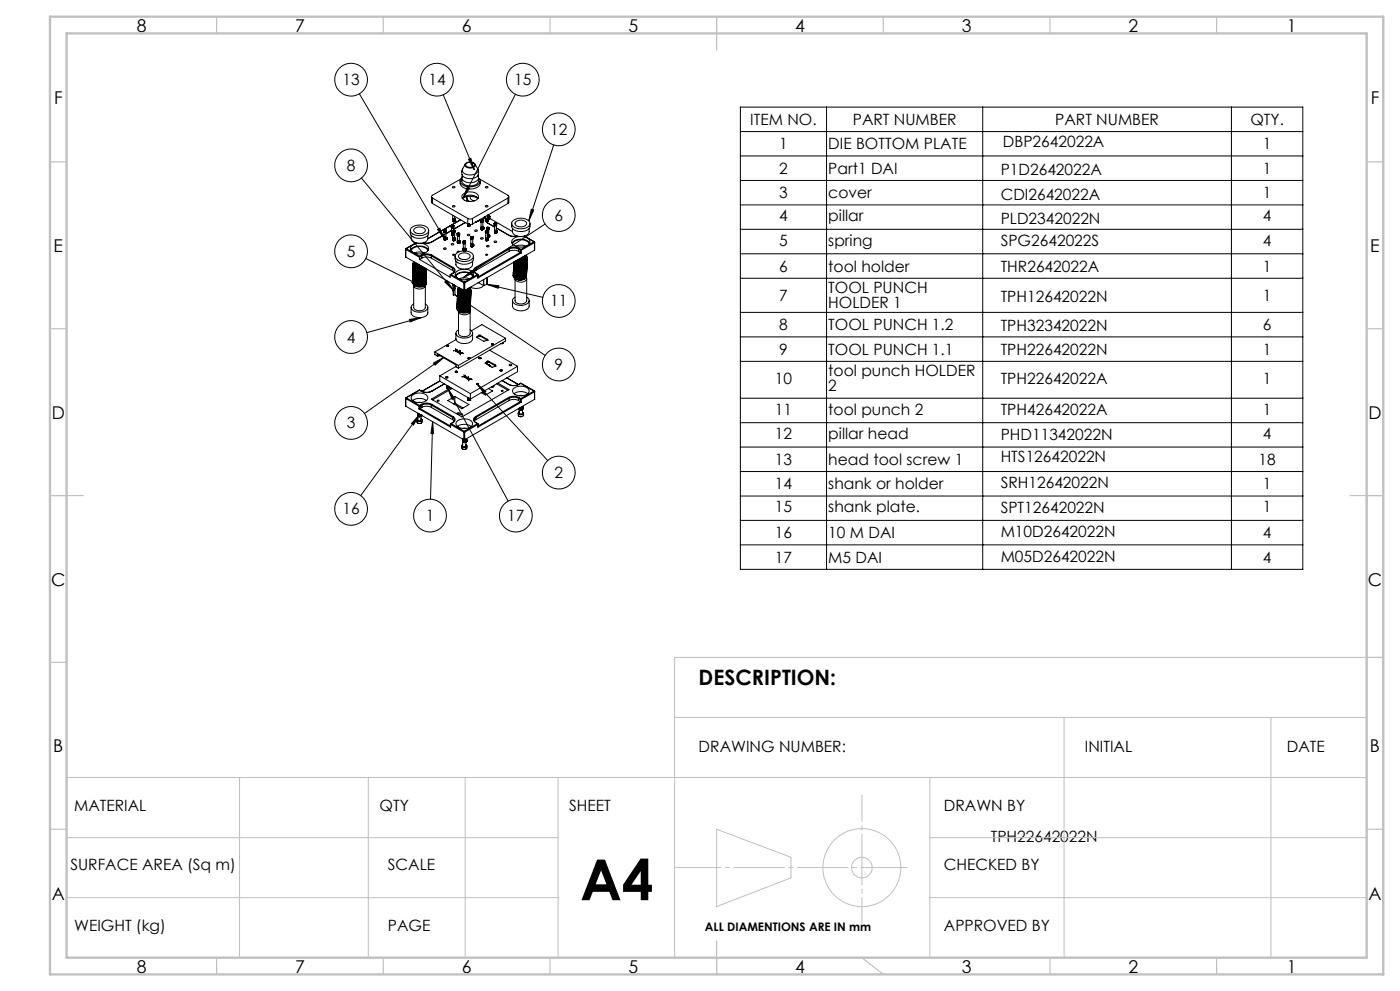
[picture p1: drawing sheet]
<svg xmlns="http://www.w3.org/2000/svg" width="420mm" height="297mm" viewBox="0 0 420 297" stroke-linecap="round" stroke-linejoin="round" font-family="sans-serif">
<defs><g id="words">
<text font-size="16.9" x="174" y="269.8">A4</text>
<text font-size="6.3" x="209.6" y="205.3">DESCRIPTION:</text>
<g font-size="5.3">
<text x="41" y="9.5">8</text>
<text x="88.5" y="9.5">7</text>
<text x="138.5" y="9.5">6</text>
<text x="188.5" y="9.5">5</text>
<text x="238.5" y="9.5">4</text>
<text x="288.5" y="9.5">3</text>
<text x="338.5" y="9.5">2</text>
<text x="386" y="9.5">1</text>
<text x="16.2" y="31.3">F</text>
<text x="411.2" y="31.3">F</text>
<text x="16.1" y="75.5">E</text>
<text x="411.1" y="75.5">E</text>
<text x="15.5" y="125.5">D</text>
<text x="410.5" y="125.5">D</text>
<text x="15.4" y="175.5">C</text>
<text x="410.4" y="175.5">C</text>
<text x="16" y="225.5">B</text>
<text x="411" y="225.5">B</text>
<text x="15.5" y="269.8">A</text>
<text x="410.5" y="269.8">A</text>
<text x="41" y="291.5">8</text>
<text x="88.5" y="291.5">7</text>
<text x="138.5" y="291.5">6</text>
<text x="188.5" y="291.5">5</text>
<text x="238.5" y="291.5">4</text>
<text x="288.5" y="291.5">3</text>
<text x="338.5" y="291.5">2</text>
<text x="386" y="291.5">1</text>
</g>
<g font-size="4.7">
<text x="102.8" y="25.5">13</text>
<text x="128.5" y="25.5">14</text>
<text x="154.3" y="25.5">15</text>
<text x="165.1" y="40.4">12</text>
<text x="225.1" y="37.4">ITEM NO.</text>
<text x="255.8" y="37.4">PART NUMBER</text>
<text x="316.6" y="37.4">PART NUMBER</text>
<text x="375.1" y="37.4">QTY.</text>
<text x="233.8" y="44.8">1</text>
<text x="248.5" y="44.8">DIE BOTTOM PLATE</text>
<text x="300.9" y="44.2">DBP2642022A</text>
<text x="378.9" y="44.8">1</text>
<text x="104.1" y="51.2">8</text>
<text x="233.8" y="52.1">2</text>
<text x="248.5" y="52.1">Part1 DAI</text>
<text x="300.2" y="52.3">P1D2642022A</text>
<text x="378.9" y="52.1">1</text>
<text x="233.8" y="59.4">3</text>
<text x="248.5" y="59.4">cover</text>
<text x="300.2" y="60">CDI2642022A</text>
<text x="378.9" y="59.4">1</text>
<text x="166.4" y="66.1">6</text>
<text x="233.8" y="66.3">4</text>
<text x="248.5" y="66.3">pillar</text>
<text x="300.2" y="67.1">PLD2342022N</text>
<text x="378.9" y="66.3">4</text>
<text x="104.1" y="77">5</text>
<text x="233.8" y="73.6">5</text>
<text x="248.5" y="73.6">spring</text>
<text x="300.2" y="73.9">SPG2642022S</text>
<text x="378.9" y="73.6">4</text>
<text x="233.8" y="81.4">6</text>
<text x="248.5" y="81.4">tool holder</text>
<text x="300.2" y="81.7">THR2642022A</text>
<text x="378.9" y="81.4">1</text>
<text x="248.5" y="87.9">TOOL PUNCH</text>
<text x="165.1" y="91.9">11</text>
<text x="233.8" y="90.2">7</text>
<text x="248.5" y="92.4">HOLDER 1</text>
<text x="300.2" y="90.5">TPH12642022N</text>
<text x="378.9" y="90.2">1</text>
<text x="233.8" y="99">8</text>
<text x="248.5" y="99">TOOL PUNCH 1.2</text>
<text x="300.2" y="99.3">TPH32342022N</text>
<text x="378.9" y="99">6</text>
<text x="104.1" y="102.7">4</text>
<text x="233.8" y="106.3">9</text>
<text x="248.5" y="106.3">TOOL PUNCH 1.1</text>
<text x="300.2" y="106.4">TPH22642022N</text>
<text x="378.9" y="106.3">1</text>
<text x="166.4" y="110.9">9</text>
<text x="248.5" y="112.8">tool punch HOLDER</text>
<text x="232.5" y="115">10</text>
<text x="248.5" y="117.3">2</text>
<text x="300.2" y="115.2">TPH22642022A</text>
<text x="378.9" y="115">1</text>
<text x="232.5" y="124.2">11</text>
<text x="248.5" y="124.2">tool punch 2</text>
<text x="300.2" y="124.4">TPH42642022A</text>
<text x="378.9" y="124.2">1</text>
<text x="104.1" y="128.4">3</text>
<text x="232.5" y="131.6">12</text>
<text x="248.5" y="131.6">pillar head</text>
<text x="300.2" y="131.8">PHD11342022N</text>
<text x="378.9" y="131.6">4</text>
<text x="166.4" y="143.3">2</text>
<text x="232.5" y="139.3">13</text>
<text x="248.5" y="139.3">head tool screw 1</text>
<text x="300.2" y="138.6">HTS12642022N</text>
<text x="377.6" y="139.3">18</text>
<text x="232.5" y="146.7">14</text>
<text x="248.5" y="146.7">shank or holder</text>
<text x="300.2" y="146.4">SRH12642022N</text>
<text x="378.9" y="146.7">1</text>
<text x="102.8" y="154.2">16</text>
<text x="232.5" y="153.5">15</text>
<text x="248.5" y="153.5">shank plate.</text>
<text x="300.2" y="153.9">SPT12642022N</text>
<text x="378.9" y="153.5">1</text>
<text x="127.7" y="156.2">1</text>
<text x="152.2" y="156.2">17</text>
<text x="232.5" y="161.3">16</text>
<text x="248.5" y="161.3">10 M DAI</text>
<text x="300.2" y="161">M10D2642022N</text>
<text x="378.9" y="161.3">4</text>
<text x="232.5" y="168.6">17</text>
<text x="248.5" y="168.6">M5 DAI</text>
<text x="300.2" y="168.4">M05D2642022N</text>
<text x="378.9" y="168.6">4</text>
<text x="209.6" y="225.5">DRAWING NUMBER:</text>
<text x="325.5" y="225.5">INITIAL</text>
<text x="386" y="225.5">DATE</text>
<text x="22.2" y="243.1">MATERIAL</text>
<text x="113.9" y="243.1">QTY</text>
<text x="170.7" y="243.1">SHEET</text>
<text x="283.2" y="243.1">DRAWN BY</text>
<text x="297.2" y="252.5">TPH22642022N</text>
<text x="21.1" y="260.7">SURFACE AREA (Sq m)</text>
<text x="116.4" y="260.7">SCALE</text>
<text x="283.2" y="260.7">CHECKED BY</text>
<text x="22.2" y="279.1">WEIGHT (kg)</text>
<text x="116.4" y="279.1">PAGE</text>
<text x="283.2" y="279.1">APPROVED BY</text>
</g>
<text font-size="3.5" x="211.5" y="279.1">ALL DIAMENTIONS ARE IN mm</text>
</g></defs>
<g fill="none" stroke="#000" stroke-width=".3">
<path d="M107.8 28.1l25.6 43.5M133 28.4l9.3 22.5M154.6 28.3l-15.7 31.1M222.1 32.1h168.7v138.5h-168.7zM222.1 39.4h168.7M248 32.1v138.5M294.8 32.1v138.5M369.4 32.1v138.5M108.4 53.4l27.6 33.6M129.4 58.9v1.7l.4 .4M129.8 59.4l10.5 6.1M129.8 59.4v1.6"/>
<path d="M135.8 55.9h.5a.3 .3 0 0 1-.2 .4 .3 .3 0 0 1-.3-.4zM138 54.3a2.4 2.4 0 0 0 3 2.4 2.42 2.42 0 0 0 3-2.4M138.3 53.6l-8.5 4.9a.44 .44 0 0 0-.4 .4 .44 .44 0 0 0 .4 .5M138.5 53.3v1a2.8 2.8 0 0 0 4 1.2l.6-.4 .4-.6v-1.2a1.34 1.34 0 0 1 .5 1.4 1.34 1.34 0 0 1-1.2 1 3.5 3.5 0 0 1-4.8-1.4zM138.6 52.4a1.65 1.65 0 0 0 1.1 2.1 2.81 2.81 0 0 0 3.8-1.2v-.9M138.6 52.4a3.1 3.1 0 0 0 4.9 0M138.7 58.4a3.2 3.2 0 0 1 4.8 .4 1.93 1.93 0 0 1-2.4 1.6l-1.6-.3a1.14 1.14 0 0 1-.8-1.7zM138.8 50.7l-.3 1 .1 .7M138.8 50.7a1.54 1.54 0 0 0 1.9 1.7l1.1-.1a1.43 1.43 0 0 0 1.5-1.6M139 59.1a3.5 3.5 0 0 1 4.4 .3 4.8 4.8 0 0 0-4.7 .1zM139.6 49.2l-.8 1.5M139.7 49a1.96 1.96 0 0 1 2.9 .5 1.76 1.76 0 0 1-3.1-.1z"/>
<path d="M139.9 49a1.55 1.55 0 0 1 2.5 .4 1.53 1.53 0 0 1-2.7-.1zM140.1 59.2v1.1M140.1 58.9a1.27 1.27 0 0 0 .8 1.5M140.2 56l.7 .4-2 3zM140.5 47.7l.8-.3 1 3.5zM141.2 58.8v.1a1.01 1.01 0 0 0 1.1 1.3M142.5 49.2l.8 1.5M143.3 50.7l.3 .8-.1 .9M143.8 53.6l8.6 4.9a.46 .46 0 0 1 .2 .4 .46 .46 0 0 1-.2 .5M145.6 56l.3-.1a.26 .26 0 0 1 .4 0 .26 .26 0 0 1 0 .4h-.5zM152.4 59.4l-10.7 6.1M152.4 59.4v1.6"/>
<path d="M152.6 58.9v1.8l-.2 .3M166.1 43.4l-7.5 22.8M222.1 46.7h168.7M222.1 54.1h168.7M109.7 77.5l17.2 8.4M121.7 74.7v2.3M121.7 74.7v.1M121.7 74.8v2.2M121.7 74.8l4.1 2.3M121.7 77l17.4 10.1M121.8 74.5l-.1 .2M121.8 74.5h.1"/>
<path d="M121.9 74.5l-.2 .3M121.9 74.5l3.9 2.3M123.1 69v.8a3.1 3.1 0 0 0 4.3 1.4 1.48 1.48 0 0 0 1.2-1.4v-.8M123.2 74.9a3.6 3.6 0 0 1 5.3 0M123.3 70.5v1a2.83 2.83 0 0 0 4 1.1 1.37 1.37 0 0 0 1-1.1M123.4 75.2a3 3 0 0 1 4.9 0M123.4 68.3a3.5 3.5 0 0 1 5.2 .5 1.65 1.65 0 0 1-1.8 1.7 2.95 2.95 0 0 1-3.7-1.5zM123.9 79.3a1.46 1.46 0 0 0 1.7 1.3l1.8-.3a2.42 2.42 0 0 1-3.2-.3M123.9 79.7a1.46 1.46 0 0 0 1.7 1.3l1.5-.1 .6-.4M123.9 79.1a2.26 2.26 0 0 0 3.3 1.1M123.9 79.5a2.34 2.34 0 0 0 3.5 1.1l.2-.2M123.9 79.9a2.32 2.32 0 0 0 3.4 1.1l.5-.5"/>
<path d="M123.9 78.8a1.88 1.88 0 0 0 2.5 1.3l.6-.1M123.9 78.8a1.93 1.93 0 0 0 2.7 1.2l.2-.1M123.9 78.8h.2M124.1 78.8a1.89 1.89 0 0 0 2.5 1.1M124.1 78.8v.3M124.2 79.6a2.51 2.51 0 0 0 2.9 .5M124.2 79.6v.1M124.3 68.5a2.22 2.22 0 0 1 3.3 .5 2.05 2.05 0 0 1-3.3 .5l-.2-.4zM124.3 75.8l1.4-.3 1.7 .3M124.3 78.5l-.3 .3M124.4 79.7v.1M124.5 78.6l-.4 .5"/>
<path d="M124.5 79.8v.1M124.6 78.7l-.5 .5M124.7 78.7l-.5 .3M124.7 79.9h-.1M124.7 72.8l-2.9 1.7M124.8 79.9l-.1 .1M124.8 78.8l-.6 .5M124.8 72.8l-2.9 1.7M125 78.9l-.7 .5 .8-.4M125.3 79.1l-.9 .4M125.5 79.2l-1 .4M125.6 72.9l-1.1 .2a1.36 1.36 0 0 0-1.4 1.4 1.36 1.36 0 0 0 1.3 1.3 3.5 3.5 0 0 0 4.2-1 2 2 0 0 0-2.5-1.9"/>
<path d="M125.7 79.3l-1.1 .3M125.8 76.8v.3M125.8 77.1v.6M125.8 77.7l9.2 5.4v-.7M125.9 79.4l-1.2 .3M126.2 79.6l-1.3 .2M126.4 76.4l1.3-.3 1.8 .3M126.4 76.4l.1 .3M126.4 76.4l-.6 .4M126.5 79.8h-1.4M126.5 77.4l1.3-.4 1.6 .4M126.5 76.7l1.3-.3 1.6 .3"/>
<path d="M126.5 77.4l-.7 .3M126.5 76.7v.7M126.5 76.7l-.7 .4M126.6 79.9h-1.3M128.3 70.5v1M129.4 77.4l6.3 3.6M129.4 76.7l6.3 3.7M129.4 76.7v.7M129.4 72.5l-1.2 .4-1.2-.2M129.4 72.5h.1M129.5 76.4l-.1 .3M129.5 72.5l-1.2 .4-1.3-.1"/>
<path d="M129.5 76.4l6.4 3.7M129.8 61l10.5 6.1M131.3 68.8l.6-.4 1.5 3.2zM133.1 69l.1 .6M133.1 74.4l.4-.1 .4 .3-.6 .1zM133.1 68.9l.6-.1 .1 .3-.4 .1zM133.2 71.8h.1M133.2 71.7h.1M133.2 71.6h.1M133.2 71.5h.1M133.2 71.4h.1M133.2 71.3h.1"/>
<path d="M133.2 71.2h.1M133.2 68.9a.3 .3 0 0 0 .3 .4 .3 .3 0 0 0 .2-.4M133.2 68.9h.5l.1 .2-.5 .1zM133.2 69.6h.6v1.8M133.2 71.8l.4 .1 .2-.1-.3 .2-.3-.2M133.2 71.7h.6l-.2 .2-.4-.1M133.2 71.6l.4 .2 .2-.2-.3 .3-.3-.2M133.2 71.5h.6l-.2 .2-.4-.2M133.2 71.4h.6l-.2 .2-.4-.1M133.2 71.3h.6l-.2 .2-.4-.1M133.2 71.2h.6M133.2 71.2l.3 .2 .3-.2"/>
<path d="M133.2 71.7l.3 .2 .3-.2M133.2 71.6h.6M133.2 71.5l.3 .2 .3-.2M133.2 71.4h.6M133.2 71.3h.6M133.2 71.2l.2 .2 .4-.2M133.2 69.6v1.6M133.2 71.5v.1M133.2 70.3l-3.8 2.2M133.2 70.4l-3.7 2.1M133.2 71.8l.3 .2 .3-.2M133.2 71.2l.4-.2 .1 .3h-.4l.1-.2 .3 .2-.2 .1-.2-.1h.4z"/>
<path d="M133.3 69l-.1 .1M133.3 71.8l.4 .1-.1-.3-.4 .2 .5 .1-.1-.3-.4 .2h.5M133.3 69v.2M133.3 71.9h.3M133.4 71.6l-.2 .1M133.4 69.2h.2M133.6 68.9l.1 .2M133.6 68.9l-.3 .1M133.6 69.1l-.3 .1M133.6 69.1v.1M133.6 68.9v.2M133.6 71.9h.1"/>
<path d="M133.7 71.6l-.1 .2-.4-.2M133.7 71.5l-.1 .3-.4-.2M133.7 71.5l-.1 .2-.4-.1M133.7 71.3l-.2 .2-.3-.2M133.7 71.2l-.1 .2-.4-.1M133.8 71.2h.1M133.8 71.3h.1M133.8 71.4h.1M133.8 71.5h.1M133.8 71.6h.1M133.8 71.7h.1M133.8 71.8h.1"/>
<path d="M133.8 71.2l-.2 .1-.4-.1M133.8 71.8l-.2 .1-.4-.1M133.8 71.6l-.2 .2-.4-.1M133.8 71.6l-.2 .2-.4-.2M133.8 71.5l-.2 .2-.4-.1M133.8 71.5l-.2 .1-.4-.1M133.8 71.4l-.2 .2-.4-.1M133.8 71.3l-.2 .1-.4-.1M133.8 71.7v.1M133.9 69l-.2 .7-.5-.1M135.4 67.7l.1 .6M135.4 73.1h.7a.34 .34 0 0 1-.4 .3 .34 .34 0 0 1-.3-.3z"/>
<path d="M135.5 70.4h.1M135.5 70.3h.1M135.5 70.2h.1M135.5 70.1h.1M135.5 70h.1M135.5 69.9h.1M135.5 69.8h.1M135.5 68.3h.5v.7M135.5 70.5l.3 .1M135.5 70.4l.3 .2M135.5 70.4l.3 .1M135.5 70.3l.3 .2"/>
<path d="M135.5 70.3l.3 .1M135.5 70.2l.3 .2M135.5 70.2l.3 .1M135.5 70.1l.3 .2M135.5 70.1l.3 .1M135.5 70l.3 .2M135.5 70l.3 .1M135.5 69.9l.3 .2M135.5 69.8l.3 .2M135.5 70.4l.4 .2M135.5 69.9l.3 .1M135.5 68.3v1.5"/>
<path d="M135.5 69l-1.7 1M135.5 69.1l-1.7 1M135.5 67.6a.29 .29 0 0 0 .3 .4 .29 .29 0 0 0 .2-.4M135.5 67.6l.2-.1a.26 .26 0 0 1 .3 0 .26 .26 0 0 1 0 .4h-.5zM135.5 67.6l.6 .1-.4 .2-.2-.1zM135.5 67.6v.2M135.5 70.5l.4 .1-.1-.3-.3 .1 .4 .2-.1-.3-.3 .1 .3 .2M135.5 70h.4v-.2l-.4 .1 .5 .1-.1-.3-.4 .1 .3 .2M135.5 67.6v.3M135.6 70.6h.2M135.7 67.9h.1M135.7 70.3l-.2 .1"/>
<path d="M135.7 69.2l.1 .6M135.7 69.1l.3-.1a.29 .29 0 0 1 .4 0 .29 .29 0 0 1 0 .4 .29 .29 0 0 1-.4 .1zM135.8 61.7l.5-.1a.3 .3 0 0 1-.2 .5 .3 .3 0 0 1-.3-.4zM135.8 70.6v.1M135.8 66.2h.1M135.8 66.1h.1M135.8 66h.1M135.8 65.9h.1M135.8 65.8h.1M135.8 65.7h.1M135.8 69.1h.1M135.8 72h.1"/>
<path d="M135.8 71.9h.1M135.8 71.8h.1M135.8 71.7h.1M135.8 71.6h.1M135.8 71.5h.1M135.8 71.4h.1M135.8 65.7h.6M135.8 65.6l.4 .2 .2-.2-.2 .2zM135.8 66.2l.3 .2 .3-.2M135.8 66.1l.2 .2 .4-.2M135.8 66.1h.6M135.8 65.9h.6"/>
<path d="M135.8 65.9l.3 .1 .3-.1M135.8 65.8l.3 .2 .3-.2M135.8 65.8l.2 .1 .4-.1M135.8 69.1a.31 .31 0 0 0 .3 .4 .31 .31 0 0 0 .3-.4M135.8 69.1l.4-.1 .2 .3-.4 .1zM135.8 69.8h.6v1.5l-.2 .2-.4-.1M135.8 71.4h.6M135.8 72l.3 .1 .3-.1M135.8 71.9h.6M135.8 71.9l.2 .1 .4-.1M135.8 71.8l.3 .2 .3-.2M135.8 71.7h.6"/>
<path d="M135.8 71.6h.6M135.8 71.6l.3 .2 .3-.2M135.8 71.5l.3 .2 .3-.2M135.8 71.5l.2 .1 .4-.1M135.8 67.6l.2 .2M135.8 67.6h-.3M135.8 67.8l-.2 .1M135.8 67.8l.1 .1M135.8 70.3l-.3 .1M135.8 64.5v1.2M135.8 66v.1M135.8 67.6v.2"/>
<path d="M135.8 69.8v1.6M135.9 66.2l.1 .2 .4-.1M135.9 72l.1 .1 .4-.1M135.9 66.3l.4 .1-.1-.3-.3 .2 .4 .1v-.2l-.2-.1-.2 .2h.4M135.9 65.8h.4l-.1-.2-.3 .1 .4 .1-.1-.3-.3 .3h.4M135.9 65.7h.4M135.9 69.2l-.1 .1M135.9 72l.4 .1-.1-.3-.3 .2 .4 .1v-.2l-.2-.1-.2 .2h.4M135.9 71.5h.4l-.1-.2-.3 .1 .4 .1-.1-.2-.3 .2h.4M135.9 71.4h.4M135.9 69.2v.2M136 67.6h.1"/>
<path d="M136 66.1l-.1 .1M136 69.4h.2M136 71.9h-.1M136.2 69.1l.1 .3M136.2 69.1l-.3 .1M136.2 69.4h-.2M136.2 69.4h.1M136.2 67.7l-.1 .6h-.6M136.2 69.1v.3M136.3 66.4h-.3M136.3 72.1h-.3M136.4 65.6h.1"/>
<path d="M136.4 65.7h.1M136.4 65.8h.1M136.4 65.9h.1M136.4 66h.1M136.4 66.1h.1M136.4 66.2h.1M136.4 66.3h.1M136.4 69.1h.1M136.4 71.4h.1M136.4 71.5h.1M136.4 71.6h.1M136.4 71.7h.1"/>
<path d="M136.4 71.8h.1M136.4 71.9h.1M136.4 72h.1M136.4 66.2l-.2 .2-.4-.1M136.4 66.2l-.3 .2-.3-.2M136.4 66.2l-.2 .2-.4-.2M136.4 66.1l-.2 .2-.4-.1M136.4 66.1l-.2 .2-.4-.2M136.4 66.1l-.2 .1-.4-.1M136.4 66l-.2 .2-.4-.1M136.4 66l-.2 .2-.4-.2M136.4 66l-.2 .1-.4-.1"/>
<path d="M136.4 65.9l-.3 .2-.3-.1M136.4 65.9l-.2 .2-.4-.1M136.4 65.9l-.2 .2-.4-.2M136.4 65.9l-.2 .1-.4-.1M136.4 65.8l-.3 .2-.3-.1M136.4 65.8l-.2 .2-.4-.1M136.4 65.8l-.2 .2-.4-.2M136.4 65.8l-.2 .1-.4-.1M136.4 65.7l-.3 .2-.3-.1M136.4 65.7l-.2 .2-.4-.1M136.4 65.6l-.2 .2-.4-.1M136.4 72l-.2 .1-.4-.1"/>
<path d="M136.4 71.9l-.3 .2-.3-.1M136.4 71.9l-.2 .2-.4-.1M136.4 71.9l-.2 .2-.4-.2M136.4 71.9l-.2 .1-.4-.1M136.4 71.8l-.2 .2-.4-.1M136.4 71.8l-.2 .2-.4-.2M136.4 71.8l-.2 .1-.4-.1M136.4 71.7l-.2 .2-.4-.1M136.4 71.7l-.2 .2-.4-.2M136.4 71.6l-.3 .3-.3-.2M136.4 71.6l-.2 .2-.4-.1M136.4 71.6l-.2 .2-.4-.2"/>
<path d="M136.4 71.5l-.3 .3-.3-.2M136.4 71.5l-.2 .2-.4-.1M136.4 71.5l-.2 .2-.4-.2M136.4 71.5l-.2 .1-.4-.1M136.4 71.4l-.3 .2-.3-.1M136.4 71.4l-.2 .2-.4-.1M136.4 70.6v.1M136.4 64.8v.8M136.4 65.8v.1M136.4 71.5v.1M136.5 69.2v.6h-.7M136.5 76.8v.8a3.1 3.1 0 0 0 4.3 1.3 1.6 1.6 0 0 0 1.2-1.3v-.8"/>
<path d="M136.8 78.3v.9a3 3 0 0 0 4.4 .9l.6-.7v-1.1M137 75.9a3.6 3.6 0 0 1 5 .6 1.94 1.94 0 0 1-2.4 1.8l-1.5-.1a1.35 1.35 0 0 1-1.4-.7 1.35 1.35 0 0 1 .3-1.6zM137.1 70.1l.1 .6M137.2 70l.2-.2a.25 .25 0 0 1 .4 0 .25 .25 0 0 1 0 .4h-.6zM137.2 72.8h.1M137.2 72.7h.1M137.2 72.6h.1M137.2 72.5h.1M137.2 72.4h.1M137.2 72.3h.1M137.2 72.2h.1M137.2 69.9v.3"/>
<path d="M137.2 70a.31 .31 0 0 1 .5-.2 .31 .31 0 0 1 0 .5 .31 .31 0 0 1-.5-.2zM137.2 70.7h.6v1.6M137.2 72.8l.3 .2 .3-.2M137.2 72.2h.6M137.2 72.7l.3 .2 .3-.2M137.2 72.6h.6M137.2 72.5l.3 .2 .3-.2M137.2 72.5h.6M137.2 72.3l.3 .2 .3-.2M137.2 70.7v1.5h.6M137.2 69.9h.1M137.2 75.7h.1"/>
<path d="M137.3 72.8l.2 .2 .3-.2M137.3 70l-.1 .1M137.3 72.8h.5l-.2-.2-.3 .2 .4 .1-.2-.3-.2 .2h.4M137.3 72.2l.4 .1-.3 .1v-.3l.4 .1-.2 .2-.3-.2 .3-.1 .1 .3-.4-.1M137.3 70v.2M137.4 70.2h.2M137.4 72.7h-.1M137.6 69.9l.2 .3M137.6 69.9l-.3 .1M137.6 70.2h-.2M137.6 70.2h.1M137.6 69.9v.3"/>
<path d="M137.7 72.9l-.3 .1M137.8 76.3a2.22 2.22 0 0 1 3.2 .4 2.03 2.03 0 0 1-3.5 .2zM137.8 72.2h.1M137.8 72.3h.1M137.8 72.4h.1M137.8 72.5h.1M137.8 72.6h.1M137.8 72.7h.1M137.8 72.8h.1M137.8 69.9l.1 .3h-.7M137.8 72.8l-.3 .2-.3-.2M137.8 72.7l-.2 .2-.4-.1"/>
<path d="M137.8 72.7l-.2 .2-.4-.2M137.8 72.7l-.3 .2-.3-.2M137.8 72.7l-.2 .1-.4-.1M137.8 72.6l-.2 .2-.4-.1M137.8 72.6l-.2 .2-.4-.2M137.8 72.6l-.2 .1-.4-.1M137.8 72.5l-.2 .2-.4-.1M137.8 72.5l-.2 .2-.4-.2M137.8 72.5l-.2 .1-.4-.1M137.8 72.4l-.2 .2-.4-.1M137.8 72.4l-.2 .2-.4-.2M137.8 72.4l-.2 .1-.4-.1"/>
<path d="M137.8 72.3l-.2 .2-.4-.1M137.8 72.3l-.3 .2-.3-.2M137.8 72.3l-.2 .2-.4-.2M137.8 72.2l-.2 .2-.4-.1M137.8 72.2l-.2 .2-.4-.2M137.8 72.8l-.2 .2-.4-.2M137.8 69.9h.1M137.8 72.6v.1M137.9 75.4l-.6-.1-.1 .4M137.9 70.1v.5l-.7 .1M138.1 65.9l-9.8 5.6M138.2 65.9l-9.9 5.7"/>
<path d="M138.9 72.4l.1 .6M139 75.1h.1M139 75h.1M139 74.9h.1M139 74.8h.1M139 74.7h.1M139 74.6h.1M139 72.3a.32 .32 0 0 1 .5-.2 .32 .32 0 0 1 0 .5 .32 .32 0 0 1-.5-.1zM139 73h.6v1.5M139 75.1v.1M139 75.1l.1 .1M139 75.1l.2 .1"/>
<path d="M139 74.6l.2 .2 .4-.2M139 74.6h.6M139 75l.3 .2 .3-.2M139 75h.6M139 74.9h.6M139 74.9l.3 .1 .3-.1M139 74.8h.6M139 74.6l.3 .2 .3-.2M139 73v1.5h.6M139 74.6v.2M139 72.2a.29 .29 0 0 0 .3 .4 .29 .29 0 0 0 .3-.4M139 72.2h.2a.25 .25 0 0 1 .4 0 .25 .25 0 0 1 0 .3l-.3 .1a.25 .25 0 0 1-.3 0 .25 .25 0 0 1 0-.4z"/>
<path d="M139.1 72.3l-.1 .2M139.1 74.6h.4h-.4l.1-.2 .3 .1-.3 .2-.1-.2h.4l-.3 .3-.1-.2M139.1 72.3v.2M139.2 72.6h.1M139.2 75l-.2 .2M139.3 66.8h.1M139.3 66.8l-3.3 1.9M139.3 72.2l.3 .3M139.3 72.2l-.2 .1M139.3 72.5l-.2 .1M139.3 72.5l.1 .1M139.3 72.2v.3"/>
<path d="M139.4 66.8l-3.4 2M139.5 75.2h-.1M139.6 74.5h.1M139.6 74.6h.1M139.6 74.7h.1M139.6 74.8h.1M139.6 74.9h.1M139.6 75h.1M139.6 75.1h.1M139.6 66.7l-.3 .1M139.6 75.1l-.1 .1M139.6 75.1l-.1 .1z"/>
<path d="M139.6 75l-.2 .2M139.6 75l-.4 .2-.2-.2M139.6 75l-.3 .2-.3-.2M139.6 75l-.3 .1-.3-.1M139.6 74.9l-.3 .2-.3-.1M139.6 74.9l-.3 .2-.3-.2M139.6 74.9l-.3 .1-.3-.1M139.6 74.8l-.3 .2-.3-.1M139.6 74.8l-.4 .2-.2-.2M139.6 74.8l-.3 .2-.3-.2M139.6 74.8l-.3 .1-.3-.1M139.6 74.7l-.3 .2-.3-.1"/>
<path d="M139.6 74.7l-.3 .2-.3-.2M139.6 74.6l-.3 .2-.3-.1M139.6 74.6l-.4 .2-.2-.2M139.6 74.6l-.3 .2-.3-.2M139.6 74.5l-.3 .2-.3-.2M139.6 75.1l-.2 .1M139.6 72.2h.1M139.6 66.7l-.2 .1M139.7 72.4l-.1 .6h-.6M140.2 70.4l.1-.1a.37 .37 0 0 1 .5-.2 .37 .37 0 0 1 0 .6 .37 .37 0 0 1-.5-.1zM140.3 67.7h.1M140.3 67.6h.1"/>
<path d="M140.3 67.5h.1M140.3 67.4h.1M140.3 67.3h.1M140.3 67.2h.1M140.3 67.1h.1M140.3 67.4l.2 .2 .3-.2M140.3 67.2l.2 .2 .3-.2-.2 .2zM140.3 67.2l.5 .1zM140.3 67.1l.4 .1M140.3 67.7h.5M140.3 67.7l.2 .1 .3-.1M140.3 67.6h.5"/>
<path d="M140.3 67.4h.5M140.3 67.3h.5M140.3 67.4v.2M140.3 67.1h1.4M140.3 65.5l.6 .1 .8-.1M140.3 67.7l.5 .1-.1-.2-.4 .1 .4 .1-.1-.3-.3 .2h.5M140.3 67l.5 .1-.4 .2v-.3l.4 .2-.4 .1 .2-.1zM140.3 65.5v1.6M140.4 67.8h.3M140.5 67.6l-.2 .1 .1 .2 .4-.2M140.7 67.8h.1M140.8 67.3h.1"/>
<path d="M140.8 67.4h.1M140.8 67.5h.1M140.8 67.6h.1M140.8 67.7h.1M140.8 67.7l-.2 .2-.3-.2M140.8 67.7l-.2 .1-.3-.1M140.8 67.6l-.2 .2-.3-.1M140.8 67.6l-.3 .2-.2-.2M140.8 67.6l-.2 .2-.3-.2M140.8 67.6l-.2 .1-.3-.1M140.8 67.5l-.2 .2-.3-.1M140.8 67.5l-.2 .2-.3-.2"/>
<path d="M140.8 67.4l-.2 .2-.3-.1M140.8 67.4l-.3 .2-.2-.2M140.8 67.4l-.2 .2-.3-.2M140.8 67.3l-.2 .2-.3-.1M140.8 67.3l-.3 .2-.2-.2M140.8 67.3l-.2 .2-.3-.2M140.8 67.3l-.2 .1-.3-.1M141.1 71.1l.2 .6M141.2 71l.3-.1a.27 .27 0 0 1 .4 0 .27 .27 0 0 1 0 .4 .27 .27 0 0 1-.4 0zM141.3 73.8h.1M141.3 73.7h.1M141.3 73.6h.1"/>
<path d="M141.3 73.5h.1M141.3 73.4h.1M141.3 73.3h.1M141.3 73.2h.1M141.3 71.7h.5v1.5M141.3 71.7v1.5M141.3 73.7v.1M141.3 70.9a.3 .3 0 0 0 .3 .4 .3 .3 0 0 0 .2-.4M141.3 73.2l.2 .2 .3-.2M141.3 73.8l.2 .2 .3-.2M141.3 73.8h.5M141.3 73.7h.5"/>
<path d="M141.3 73.6h.5M141.3 73.5l.2 .2 .3-.2M141.3 73.4l.2 .2 .3-.2M141.3 73.4l.1 .2 .4-.2M141.3 73.4h.5M141.3 73.2a.27 .27 0 0 1 .4-.2 .27 .27 0 0 1 0 .4 .27 .27 0 0 1-.4-.2l.5 .1-.4 .1-.1-.1h.4zM141.3 71v.2M141.3 73.9l.5-.1-.3-.1-.1 .2 .4-.1-.3-.2-.2 .3h.4M141.4 71.3l.2-.1zM141.5 73.7l-.2 .1M141.6 70.9l.2 .3M141.6 70.9l-.3 .1"/>
<path d="M141.6 70.9v.3M141.7 73.9l-.3 .1M141.7 65.5v1.6M141.8 73.2h.1M141.8 73.3h.1M141.8 73.4h.1M141.8 73.5h.1M141.8 73.6h.1M141.8 73.7h.1M141.8 73.8h.1M141.8 73.8l-.2 .2-.3-.2M141.8 73.8l-.2 .1-.3-.1"/>
<path d="M141.8 73.7l-.2 .2-.3-.1M141.8 73.7l-.2 .2-.3-.2M141.8 73.7l-.2 .1-.3-.1M141.8 73.6l-.2 .2-.3-.1M141.8 73.6l-.3 .2-.2-.2M141.8 73.6l-.2 .2-.3-.2M141.8 73.6l-.2 .1-.3-.1M141.8 73.5l-.2 .2-.3-.1M141.8 73.5l-.3 .2-.2-.2M141.8 73.5l-.2 .2-.3-.2M141.8 73.4l-.2 .2-.3-.1M141.8 73.4l-.2 .2-.3-.2"/>
<path d="M141.8 73.4l-.3 .2-.2-.2M141.8 73.3l-.2 .2-.3-.1M141.8 73.3l-.2 .2-.3-.2M141.8 73.3l-.2 .1-.3-.1M141.8 73.2l-.2 .2-.3-.2M141.8 73.4v.2M142 71.1l-.1 .5-.6 .1M142.5 69a.37 .37 0 0 1 .6-.2 .37 .37 0 0 1 0 .6 .37 .37 0 0 1-.6-.1zM143 66.5l-.3 .1M143 66.5h.1M143.1 66.4h.1M143.1 66.4l-.4 .2"/>
<path d="M143.1 66.4l-.4 .1h.3M143.1 66.4l-.3 .1M143.9 65.9h.3M144.2 66l.1 .6M144.2 66.1l-1 .2M144.2 71.3h.1a.37 .37 0 0 1 .6-.1 .37 .37 0 0 1 0 .5 .37 .37 0 0 1-.6-.1zM144.3 65.9l.3-.1 .4 .2-.6 .2zM144.3 65.8a.3 .3 0 0 0 .3 .4 .3 .3 0 0 0 .3-.4M144.3 65.9l.6 .1-.5 .1zM144.3 65.8h.1M144.3 66.6h.1M144.3 68.7h.1"/>
<path d="M144.3 68.6h.1M144.3 68.5h.1M144.3 68.4h.1M144.3 68.3h.1M144.3 68.2h.1M144.3 68.1h.1M144.3 66.6h.5M144.3 68.3l.2 .2 .4-.2M144.3 68.2l.2 .1 .4-.1M144.3 68.1h.6M144.3 68.7l.2 .2 .4-.2M144.3 68.7h.6"/>
<path d="M144.3 68.6l.3 .2 .3-.2M144.3 68.5l.3 .2 .3-.2M144.3 68.5h.6M144.3 68.3h.6M144.3 68.3l.3 .1 .3-.1M144.3 68.2h.6M144.3 66.6v1.5M144.3 68.3v.2M144.4 65.9l-.1 .2M144.4 68.8h.4l-.1-.2-.4 .1 .4 .1-.1-.3-.2 .3h.4M144.4 65.9v.2M144.5 68.9h.2"/>
<path d="M144.5 68.6l-.2 .1M144.7 65.9l.2 .2M144.7 65.9h-.3M144.7 66.1h-.2M144.7 65.9v.2M144.8 68.2h-.4l.1 .1 .4-.1-.6-.1 .4 .2v-.3l-.4 .2h.5M144.8 68.8l-.1 .1M144.9 68.1h.1M144.9 68.2h.1M144.9 68.3h.1M144.9 68.4h.1M144.9 68.5h.1"/>
<path d="M144.9 68.6h.1M144.9 68.7h.1M144.9 68.7l-.2 .2-.4-.1M144.9 68.7l-.2 .2-.4-.2M144.9 68.6l-.2 .2-.4-.1M144.9 68.6l-.4 .2-.2-.2M144.9 68.6l-.2 .2-.4-.2M144.9 68.5l-.2 .2-.4-.1M144.9 68.5l-.4 .2-.2-.2M144.9 68.5l-.2 .2-.4-.2M144.9 68.5l-.2 .1-.4-.1M144.9 68.4l-.2 .2-.4-.1"/>
<path d="M144.9 68.4l-.2 .2-.4-.2M144.9 68.3l-.4 .2-.2-.1M144.9 68.3l-.2 .1-.4-.1M144.9 68.2l-.4 .2-.2-.1M144.9 68.2l-.2 .2-.4-.1M144.9 68.2l-.2 .2-.4-.2M144.9 68.2l-.2 .1-.4-.1M144.9 68.1l-.2 .2-.4-.1M144.9 68.3l-.2 .2-.4-.1M144.9 68.3l-.2 .2-.4-.2M144.9 66.6v1.5M144.9 68.6v.1"/>
<path d="M144.9 66.6h-.1M145 66l-.1 .6h-.6M145.2 65.1l.1 .3M145.4 65l.1 .1M145.6 64.9l-.8 .9M145.6 69.2l.2 .7M145.6 61.7l.3-.1a.26 .26 0 0 1 .4 0 .26 .26 0 0 1 0 .4h-.5zM145.6 69.2l.6-.2a.31 .31 0 0 1-.2 .5 .31 .31 0 0 1-.4-.3zM145.7 66.2h.1M145.7 66.1h.1M145.7 66h.1M145.7 65.9h.1"/>
<path d="M145.7 65.8h.1M145.7 65.7h.1M145.7 69.1h.1M145.7 72h.1M145.7 71.9h.1M145.7 71.8h.1M145.7 71.7h.1M145.7 71.6h.1M145.7 71.5h.1M145.7 71.4h.1M145.7 65.7h.6M145.7 65.6l.6 .1z"/>
<path d="M145.7 66.2l.2 .2 .4-.1M145.7 66.2l.3 .2 .3-.2M145.7 66.1l.2 .2 .4-.2M145.7 66.1h.6M145.7 65.9h.6M145.7 65.9l.3 .1 .3-.1M145.7 65.8l.3 .2 .3-.2M145.7 65.8l.2 .1 .4-.1M145.7 69.1l-.1 .2 .2 .1M145.7 72h.6M145.7 71.9h.6M145.7 71.9l.3 .1 .3-.1"/>
<path d="M145.7 71.8l.3 .2 .3-.2M145.7 71.8l.2 .1 .4-.1M145.7 71.7h.6M145.7 71.6l.3 .2 .3-.2M145.7 71.5h.6M145.7 71.4l.3 .2 .3-.2M145.7 71.4l.3 .1 .3-.1M145.7 72l.2 .1 .4-.1M145.7 71.9l.2 .2 .4-.2M145.7 71.8h.6M145.7 71.8l.2 .2 .4-.2M145.7 71.7l.2 .2 .4-.2"/>
<path d="M145.7 71.6h.6M145.7 71.6l.2 .2 .4-.2M145.7 71.5l.3 .2 .3-.2M145.7 71.5l.2 .1 .4-.1M145.7 71.4h.6M145.7 71.4l.2 .2 .4-.2M145.7 70.6v.1M145.7 65.5a.88 .88 0 0 0 .5 1.3M145.7 64.8v.9M145.7 66v.1M145.7 71.8v.1M145.8 66.3l.4 .1-.1-.3-.4 .2 .6-.1-.3-.1-.2 .2h.4"/>
<path d="M145.8 65.8h.4v-.2l-.5 .1 .4 .2 .2-.2-.2-.2-.4 .2 .5 .1M145.8 65.7h.4M145.8 69.2l-.1 .2M145.8 69.9l-.1 1.5M145.8 69.9h.1M145.8 69.2v.2M145.8 72h.4M145.8 71.9h.4l-.4 .1M145.8 71.8h.4zM145.8 71.6l.4 .1M145.8 71.6h.4M145.8 71.5h.4"/>
<path d="M145.9 66.1l-.1 .1M145.9 69.4h.2zM145.9 68.3l.2 .6M146 73.7l.3-.1a.26 .26 0 0 1 .3 0 .26 .26 0 0 1 0 .3l-.4 .1zM146 68.2l.5-.1 .2 .2-.5 .2zM146 69.1l.3 .3M146 69.1l-.2 .1M146 69.1v.3M146 68.2l.7 .1-.5 .2zM146.1 68.2h.1M146.1 68.2a.3 .3 0 0 0 .3 .4 .3 .3 0 0 0 .2-.4M146.1 68.9h.1"/>
<path d="M146.1 68.9v.1M146.1 68.9h.5M146.2 68.2l-.2 .2M146.2 68.2v.2M146.2 66.4h-.3l.4 .4M146.2 72l-.4 .1h.4M146.2 72h-.4M146.2 71.5l-.4 .1M146.2 71.4l-.4 .1h.4M146.2 72.1h-.4M146.2 68.5l.2-.1zM146.2 66.8h.1"/>
<path d="M146.2 72.1h.1M146.2 66.8l2.1 1.2M146.3 65.6h.1M146.3 65.7h.1M146.3 65.8h.1M146.3 65.9h.1M146.3 66h.1M146.3 66.1h.1M146.3 66.2h.1M146.3 66.3h.1M146.3 71.4h.1M146.3 71.5h.1"/>
<path d="M146.3 71.6h.1M146.3 71.7h.1M146.3 71.8h.1M146.3 71.9h.1M146.3 72h.1M146.3 66.2l-.2 .2-.4-.1M146.3 66.2l-.4 .2-.2-.2M146.3 66.2l-.2 .2-.4-.2M146.3 66.1l-.2 .2-.4-.1M146.3 66.1l-.2 .2-.4-.2M146.3 66.1l-.2 .1-.4-.1M146.3 66l-.2 .2-.4-.1"/>
<path d="M146.3 66l-.2 .2-.4-.2M146.3 66l-.2 .1-.4-.1M146.3 65.9l-.4 .2-.2-.1M146.3 65.9l-.2 .2-.4-.1M146.3 65.9l-.2 .2-.4-.2M146.3 65.9l-.2 .1-.4-.1M146.3 65.8l-.4 .2-.2-.1M146.3 65.8l-.2 .2-.4-.1M146.3 65.8l-.2 .2-.4-.2M146.3 65.8l-.2 .1-.4-.1M146.3 65.7l-.4 .2-.2-.1M146.3 65.7l-.2 .2-.4-.1"/>
<path d="M146.3 65.6l-.2 .2-.4-.1M146.3 69.1v.3h-.5M146.3 71.9l-.3 .2-.3-.1M146.3 71.7l-.2 .2-.4-.1M146.3 71.6l-.3 .2-.3-.1M146.3 71.6l-.2 .2-.4-.2M146.3 71.5l-.3 .2-.3-.1M146.3 71.4l-.3 .2-.3-.1M146.3 71.4l-.2 .2-.4-.2M146.3 71.9l-.2 .2-.4-.1M146.3 71.9l-.3 .1-.3-.1M146.3 71.8l-.2 .2-.4-.1"/>
<path d="M146.3 71.8l-.3 .1-.3-.1M146.3 71.5l-.2 .2-.4-.1M146.3 71.4l-.2 .2-.4-.1M146.3 69.8v1.6h-.6M146.3 65.1l.1 .2M146.3 64.5v1.1M146.3 65.8v.1M146.3 69.8l-.5 .1M146.3 66.8l2 1.2M146.4 65.3v.6M146.4 65.9l-.1 .1M146.4 65.3h-.1"/>
<path d="M146.4 69.2v.6l-.6 .1M146.4 68.2l.2 .2M146.4 68.2h-.2M146.4 68.2v.2M146.5 71.2h.1M146.5 71.2h-.2M146.5 71.1l-.2 .1M146.5 70.6h-.2M146.5 70.5l-.2 .1M146.6 70.4h.1M146.6 70.5h.1M146.6 70.6h.1"/>
<path d="M146.6 70.7h.1M146.6 70.8h.1M146.6 70.9h.1M146.6 71h.1M146.6 71l-.3 .2M146.6 70.9l-.3 .2M146.6 70.9l-.3 .1M146.6 70.8l-.3 .2M146.6 70.8l-.3 .1M146.6 70.7l-.3 .2M146.6 70.7l-.3 .1M146.6 70.6l-.3 .2"/>
<path d="M146.6 70.6l-.3 .1M146.6 70.5l-.3 .2M146.6 70.5l-.3 .1M146.6 70.4l-.3 .2M146.6 71l-.3 .1M146.6 68.2h.1M146.6 68.9v1.5M146.6 70.8v.1M146.6 68.9h.1M146.8 68.3l-.2 .6h-.5M146.8 64.7l.1 .2M146.8 64.7h.1"/>
<path d="M146.8 64.7l-.4-.3 .5 .3M146.8 64.7l-.5 .3M146.9 64.7l.1 .2M146.9 65.6l-.5 .3M146.9 64.9l-.5 .4M146.9 64.9v.7M147 65.5l-.1 .1M147 64.9h-.1M147 64.9v.6M147 65.5l6.7 3.9M148.2 67l.1 .6M148.2 72.4l.3-.2a.26 .26 0 0 1 .4 .1 .26 .26 0 0 1 0 .3l-.5 .1z"/>
<path d="M148.3 66.9l.5-.1 .2 .2-.6 .2zM148.3 67l.4-.2 .2 .3-.4 .1zM148.3 66.8h.1M148.3 69.7h.1M148.3 69.6h.1M148.3 69.5h.1M148.3 69.4h.1M148.3 69.3h.1M148.3 69.2h.1M148.3 66.8a.3 .3 0 0 0 .3 .4 .3 .3 0 0 0 .3-.4M148.3 67.6h.6v1.5M148.3 69.2l.3 .2 .3-.2"/>
<path d="M148.3 67.6v1.5l.6 .1-.6-.1M148.3 69.7l.2 .2 .4-.2M148.3 69.7h.6M148.3 69.5h.6M148.3 69.5l.3 .1 .3-.1M148.3 69.4l.3 .2 .3-.2M148.3 69.3h.6M148.3 69.2v.2M148.4 69.8h.4l-.2-.2-.2 .2h.5l-.4-.2-.1 .2h.4M148.4 69.1l.3-.1 .1 .2h-.5l.4-.2 .2 .2-.4 .1 .3-.1-.3 .1zM148.4 66.9l-.1 .2M148.4 66.9v.2"/>
<path d="M148.5 69.9h.3M148.5 69.6l-.1 .1M148.7 66.9l.2 .2M148.7 66.9h-.3M148.7 67.1l-.2 .1h.2M148.7 67.1l.1 .1M148.7 66.9v.2M148.8 69.9h.1M148.9 69.7l-.2 .2-.4-.1M148.9 69.7l-.2 .1-.4-.1M148.9 69.6l-.3 .2-.3-.1M148.9 69.6l-.2 .2-.4-.2"/>
<path d="M148.9 69.5l-.3 .2-.3-.1M148.9 69.5l-.2 .2-.4-.2M148.9 69.5l-.2 .1-.4-.1M148.9 69.4l-.3 .2-.3-.1M148.9 69.4l-.2 .2-.4-.2M148.9 69.4l-.2 .1-.4-.1M148.9 69.3l-.2 .2-.4-.1M148.9 69.3l-.2 .2-.4-.2M148.9 69.2l-.2 .2-.4-.1M148.9 69.2l-.2 .2-.4-.2M148.9 69.1l-.2 .2-.4-.1M148.9 66.8h.1"/>
<path d="M148.9 69.1h.1M148.9 69.2h.1M148.9 69.3h.1M148.9 69.4h.1M148.9 69.5h.1M148.9 69.6h.1M148.9 69.7h.1M148.9 69.7l-.2 .2-.4-.2M148.9 69.6l-.2 .2-.4-.1M148.9 69.5l-.2 .2-.4-.1M148.9 68.3l3.8 2.2M148.9 68.4l3.7 2.1"/>
<path d="M149 67l-.1 .6h-.6M152.4 61l-10.7 6.1M152.6 74.4l1.2-.4 1.9 .4M152.6 74.4l.1 .3M152.6 70.5l1.2 .4 1.4-.2M152.6 70.5h.1M152.6 74.4l-9.9 5.7M152.7 70.5l1.2 .3 1.1-.1M152.7 75.3l1-.3 1.8 .3M152.7 74.7l1.3-.4 1.5 .4M152.7 75.3l-9.9 5.7M152.7 74.7l-9.9 5.7"/>
<path d="M152.7 74.7v.6M153.5 67v.8a2.9 2.9 0 0 0 3.8 1.5l.5-.2a1.5 1.5 0 0 0 1.2-1.3v-.8M153.6 72.9a3.6 3.6 0 0 1 5.3 0M153.7 68.5v.9a2.89 2.89 0 0 0 4.4 1l.6-.7 .1-1.2M153.8 73.1a3 3 0 0 1 5 0M153.9 66.1a3.6 3.6 0 0 1 5.1 .6 1.92 1.92 0 0 1-2.3 1.8 2.41 2.41 0 0 1-3.2-1.7zM154.1 79.7a1.86 1.86 0 0 0 2.5 1.5 1.25 1.25 0 0 0 1.5-1.2M154.1 79.9a2.26 2.26 0 0 0 3.5 1.2l.4-.8M154.1 79.2a1.82 1.82 0 0 0 2.5 1.5 1.32 1.32 0 0 0 1.5-1M154.1 79.1a2.26 2.26 0 0 0 3.5 1.2l.4-.3 .1-.5M154.1 79.5a2.26 2.26 0 0 0 3.5 1.2l.5-.8M154.2 78.6a2.28 2.28 0 0 0 4 .4v-.2"/>
<path d="M154.2 79a2.29 2.29 0 0 0 3.4 1.1l.4-.4 .1-.5M154.2 78.8l-.1 .2M154.2 78.6a2.42 2.42 0 0 0 3.9 .3l.1-.2M154.2 78.7a2.26 2.26 0 0 0 3.4 1.2l.5-.8M154.4 79.7a2.42 2.42 0 0 0 3.4 .3M154.5 78.9a2.46 2.46 0 0 0 3.3 .3M154.5 79.3a2.46 2.46 0 0 0 3.3 .2M154.5 78.5a2.47 2.47 0 0 0 3.3 .2M154.6 78.3l-.1 .1M154.6 79.8v.1M154.7 78.6h.1M154.7 79v.1"/>
<path d="M154.7 79.4l-.1 .1M154.7 73.8l1.2-.3 1.9 .3M154.7 66.5a2.17 2.17 0 0 1 3.3 .5 2 2 0 0 1-3.5 0zM154.7 79.2h.1M154.7 79.9v.1M154.8 78.3h.1M154.8 79.5h-.1M154.8 79.5v.1M154.8 80h-.1M154.8 78.7h-.1M154.8 78.7v.1M154.9 78.3l-.1 .1"/>
<path d="M155 79.2l-.1 .1M155 79.6l-.1 .1M155 78.4l-.1 .1M155 78.8l-.1 .1M155.2 79.3l-.2 .1M155.2 79.7l-.2 .1M155.2 78.9h-.1M155.2 78.1h-.1M155.2 78.5l-.1 .1M155.3 79.8h-.1M155.3 79.4h-.1M155.4 78.6h-.2"/>
<path d="M155.4 79h-.2M155.4 78.2h-.2M155.4 77.9l1.8 .1M155.5 75.3l.6 .3M155.5 74.7v.6M155.5 74.7l.6 .3M155.6 79.4l-.2 .1M155.6 79.9h-.3M155.6 79.1h-.2M155.6 77.7l1.7 .2M155.6 78.2l-.2 .1M155.6 78.6l-.2 .1"/>
<path d="M155.7 74.4l-.2 .3M155.7 79.6l1.1 .1M155.7 74.4l.5 .4M155.7 78.8h1.1M155.7 79.2h1.1M155.8 78.4h1M155.8 78h1M155.9 77.5l1.5 .4M156 70.9l-1.1 .2a1.36 1.36 0 0 0-1.4 1.3 1.36 1.36 0 0 0 1.3 1.4 3.5 3.5 0 0 0 4.2-1.1 1.92 1.92 0 0 0-2.3-1.8h-.2M156.1 75.6l.3 .2M156.1 75h.3M156.1 75v.6"/>
<path d="M156.1 75.6l-12.7 7.4M156.2 77.4l1.4 .4M156.2 74.8l.2 .2M156.2 74.8l-.1 .2M156.4 75.8l-13 7.5M156.4 75v.8M156.6 77.1l1.1 .6-1.3-.4M156.8 77l1 .6M156.8 79.5l.3 .1M156.8 79.9l.3 .1M156.9 79.1l.2 .1M156.9 78.3l.2 .1"/>
<path d="M156.9 78.7l.2 .1M157 76.9l.9 .5M157.1 76.9l.8 .6M157.1 79.9h.1M157.1 79.1h.2M157.1 79.5h.2M157.2 78.7h.1M157.2 78.2l.1 .1M157.3 76.8l.7 .6M157.3 79.4l.1 .1M157.3 79.8v.1M157.3 70.8l2.9 1.7"/>
<path d="M157.3 78.6l.1 .1M157.3 79l.1 .1M157.3 70.7l3 1.8M157.3 78.2l.1 .1M157.4 76.7l.5 .3M157.4 79.8h.1M157.4 79.4h.1M157.5 78.6h.1M157.5 78.9l.1 .1M157.5 76.6l.5 .7M157.5 78.1l.1 .1M157.6 79.7h.1"/>
<path d="M157.6 78.9h.1M157.6 79.3h.1M157.7 76.5a.84 .84 0 0 1 .2 1.1 .84 .84 0 0 1-1 .4l-1.5-.1M157.7 78.1h.1M157.7 78.9h.1M157.7 78.5h.1M157.7 79.6h.1M157.8 79.2h.1M157.8 78.8h.1M157.8 76.5a.89 .89 0 0 1 .4 1.1 .89 .89 0 0 1-1.1 .5l-1.8-.2M157.8 78.4h.1M157.8 78h.1"/>
<path d="M157.9 77.9a2.36 2.36 0 0 1-2.9 .2M158.2 78.3a1.58 1.58 0 0 1-2.3 1l-1.1-.4-.5-.4M158.2 78a1.42 1.42 0 0 1-1.9 1.2l-1.1-.3-.8-.5M158.2 78.4a1.44 1.44 0 0 1-2 1.1l-1.4-.3-.6-.7M158.2 77.8a2.34 2.34 0 0 1-3.5 .4 2.4 2.4 0 0 0 3.2 .1M158.2 77.9a1.63 1.63 0 0 1-2.3 1l-1.3-.6M158.2 77.6v.2M158.2 77.2a1.42 1.42 0 0 1-1.9 1.1l-1.2-.3M158.2 77.5a2.04 2.04 0 0 1-3 .8l-.3-.1M159.4 62.7l.7 .2-1.5 3.3zM160.2 72.5l.1 .2M160.2 72.5h.1"/>
<path d="M160.2 72.5l-4 2.3M160.3 72.5l.1 .1M160.3 72.7l-3.9 2.3M160.3 72.7v2.3M160.3 75l-20.9 12.1M160.4 72.6l-.1 2.4M160.4 72.6l-.1 .1M163.5 67.1l-24.6 16.2M222.1 61.4h168.7M222.1 68.7h168.7M222.1 76.1h168.7M122.8 95.7l3.6-.5-3.4 1.3z"/>
<path d="M123.3 92.1v1.7a2.81 2.81 0 0 0 3.9 1.2 1.48 1.48 0 0 0 1.1-1.2v-1.7M123.9 82.6a1.46 1.46 0 0 0 1.7 1.3 1.71 1.71 0 0 0 2.3-1.1M123.9 83a1.46 1.46 0 0 0 1.7 1.3 1.71 1.71 0 0 0 2.3-1M123.9 83.5a1.87 1.87 0 0 0 2.5 1.3 1.19 1.19 0 0 0 1.4-1.2M123.9 83.9a1.87 1.87 0 0 0 2.5 1.3 1.23 1.23 0 0 0 1.4-1.1M123.9 84.3a1.46 1.46 0 0 0 1.7 1.3 1.63 1.63 0 0 0 2.2-1.1M123.9 84.7a1.46 1.46 0 0 0 1.7 1.3 1.63 1.63 0 0 0 2.2-1.1M123.9 81.8v.1M123.9 82.2v.2M123.9 84.1a2.34 2.34 0 0 0 3.4 1.1l.4-.4 .1-.4M123.9 84.6a2.34 2.34 0 0 0 3.4 1l.4-.3 .1-.5M123.9 80.5a1.23 1.23 0 0 0 1.3 1.3 1.98 1.98 0 0 0 2.7-1v-.1"/>
<path d="M123.9 80.9a1.15 1.15 0 0 0 1.3 1.3 1.98 1.98 0 0 0 2.7-1v-.1M123.9 81.3a1.42 1.42 0 0 0 1.7 1.4 1.65 1.65 0 0 0 2.3-1.1M123.9 81.9a2.42 2.42 0 0 0 4 .3v-.2M123.9 82.4a2.47 2.47 0 0 0 3.9 .3l.1-.3M123.9 80.1a1.23 1.23 0 0 0 1.3 1.2 2.14 2.14 0 0 0 2.7-.7M123.9 80.4a2.32 2.32 0 0 0 3.4 1l.5-.3 .1-.5M123.9 80.7a2.03 2.03 0 0 0 2.9 1.3l.8-.3 .2-.7M123.9 81.2a2.03 2.03 0 0 0 2.9 1.2l.8-.3 .2-.6M123.9 81.6a2.03 2.03 0 0 0 2.9 1.3l.8-.4 .2-.6M123.9 82a2.03 2.03 0 0 0 2.9 1.3l.8-.4 .2-.6M123.9 82.4a2.22 2.22 0 0 0 3.2 1.2l.5-.2 .2-.7M123.9 82.9a2.24 2.24 0 0 0 3.4 1l.4-.3 .1-.5"/>
<path d="M123.9 83.3a2.24 2.24 0 0 0 3.4 1l.4-.3 .1-.5M123.9 83.7a1.84 1.84 0 0 0 2.5 1.3 1.25 1.25 0 0 0 1.4-1M123.9 84l3 1.9-3.4-1.2zM124.1 85.4a1.86 1.86 0 0 0 2.9 1l.4-.4 .2-.4v6.5a2.04 2.04 0 0 1-3.5 0v-6.5M124.1 91.1a1.16 1.16 0 0 0-.8 1.3 1.16 1.16 0 0 0 1.2 .9 2.9 2.9 0 0 0 3.8-1.1l-.1-.6-.6-.5M124.2 82.5a2.51 2.51 0 0 0 3.4 .2M124.2 82.9a2.47 2.47 0 0 0 3.4 .2M124.2 83.4a2.47 2.47 0 0 0 3.4 .1M124.2 83.8a2.47 2.47 0 0 0 3.4 .1M124.2 84.6a2.47 2.47 0 0 0 3.4 .2M124.2 85.1a2.47 2.47 0 0 0 3.4 .1M124.2 80.4a2.47 2.47 0 0 0 3.4 .2"/>
<path d="M124.2 80.9a2.47 2.47 0 0 0 3.4 .1M124.2 81.3a2.57 2.57 0 0 0 3.4 .1M124.2 81.7a2.51 2.51 0 0 0 3.4 .1M124.2 84.3v-.1a2.47 2.47 0 0 0 3.4 .1M124.2 82.6h.1M124.2 83h.1M124.2 83.8v.1M124.2 80.5h.1M124.2 80.9h.1M124.2 81.3h.1M124.2 82.2v-.1a2.51 2.51 0 0 0 3.4 .1M124.2 81.7h.1"/>
<path d="M124.2 85.2h.1M124.2 80v.1M124.2 83.4h.1M124.3 82.2h.1M124.3 82.7h.1M124.3 83.1h.1M124.3 83.5h.1M124.3 83.9h.1M124.3 84.3h.1M124.4 81h.1M124.4 81.4h.1M124.4 81.8h-.1"/>
<path d="M124.4 80.1v.1M124.4 80.6h.1M124.4 82.2l-.1 .1M124.4 82.7h-.1M124.4 83.5h-.1M124.4 83.9l-.1 .1M124.4 80.5l-.1 .1M124.4 81h-.1M124.4 81.4h-.1M124.5 81.5h-.1M124.5 81.9h-.1M124.5 84l-.1 .1"/>
<path d="M124.5 80.6v.1M124.5 81.1h.1M124.5 82.3l-.1 .1M124.5 82.8h-.1M124.5 83.2h-.1M124.5 83.6h-.1M124.5 80.2v.1M124.6 84.9h-.1M124.6 82.4h.1M124.6 82.8v.1M124.6 83.3h.1M124.6 83.7h.1"/>
<path d="M124.6 84.1h.1M124.7 80.3l-.1 .1M124.7 80.7l-.1 .1M124.7 81.1l-.1 .1M124.7 81.6h-.1M124.7 82l-.1 .1M124.8 81.6l-.2 .1M124.8 80.4h-.1M124.8 80.8h-.1M124.8 81.2h-.1M124.8 82.1h-.2M124.8 82.5h-.2"/>
<path d="M124.8 82.9h-.2M124.8 83.3l-.2 .1M124.8 83.7h-.2M125 80l-.2 .1M125 80.4l-.2 .1M125 80.9h-.2M125 81.3h-.2M125 81.7h-.2M125 82.1l-.2 .1M125 82.5l-.2 .1M125 82.9l-.2 .1M125 83.4h-.2"/>
<path d="M125 83.8l-.2 .1M125.1 84.7h-.2M125.2 83.4l-.2 .1M125.2 83.9h-.2M125.2 80.1h-.2M125.2 80.5l-.2 .1M125.2 80.9l-.2 .1M125.2 81.3l-.2 .1M125.2 81.8h-.2M125.2 82.2l-.2 .1M125.2 82.6l-.2 .1M125.2 83l-.2 .1"/>
<path d="M125.6 80.3h.8M125.6 80.7h.8M125.6 81.1h.8M125.6 81.5l.8 .1M125.6 81.9l.8 .1M125.6 82.4h.8M125.6 82.8h.8M125.6 83.2h.8M125.6 83.6h.8M125.7 81.8l-.5 .1M125.7 82.3h-.5M125.7 82.7h-.5"/>
<path d="M125.7 83.1h-.5M125.7 83.5l-.5 .1M125.7 80.1l-.5 .1M125.7 80.6h-.5M125.7 81l-.5 .1M125.7 81.4l-.5 .1M126.3 81l.5 .1M126.3 81.4l.4 .1M126.3 81.8l.4 .1M126.3 82.3h.4M126.3 82.7l.4 .1M126.3 83.1l.4 .1"/>
<path d="M126.3 83.5l.4 .1M126.3 80.1l.5 .1M126.3 80.6h.5M126.4 95.2l-16.3 4.5M126.7 84h-.6l.3 .1M126.7 84.7l.2 .1M126.7 83l.3 .1M126.7 83.5h.3M126.7 83.9l.3 .1M126.8 80.1h.2M126.8 80.5l.2 .1M126.8 80.9l.2 .1"/>
<path d="M126.8 81.3l.2 .1M126.8 81.8h.2M126.8 82.2l.2 .1M126.8 82.6l.2 .1M127 82.5l.1 .1M127 83h.1M127 83.4h.1M127 83.8l.1 .1M127 80.4l.2 .1M127 80.9h.2M127 81.3h.1M127 81.7l.1 .1"/>
<path d="M127 82.1l.1 .1M127.1 84.3h.1M127.2 82.5h.1M127.2 82.9h.1M127.2 83.3l.1 .1M127.2 83.7l.1 .1M127.2 84.1l.1 .1M127.2 80.4h.1M127.2 80.8l.1 .1M127.2 81.2l.1 .1M127.2 81.6l.1 .1M127.2 82.1h.1"/>
<path d="M127.2 85h.1M127.3 82l.1 .1M127.3 82.4l.1 .1M127.3 82.8l.1 .1M127.3 83.3h.1M127.3 83.7h.1M127.3 84.1l.1 .1M127.3 80.3l.1 .1M127.3 80.7l.1 .1M127.3 81.2h.1M127.3 81.6h.1M127.4 84.5h.1"/>
<path d="M127.4 84l.1 .1M127.4 80.7h.1M127.4 81.1h.1M127.4 81.5l.1 .1M127.4 81.9l.1 .1M127.4 82.4h.1M127.4 82.8h.1M127.4 83.2l.1 .1M127.4 83.6h.1M127.5 85.2v.1M127.5 83.1h.1M127.5 83.5h.1"/>
<path d="M127.5 84h.1M127.5 84.4h.1M127.6 80.6h.1M127.6 82.3h.1M127.6 82.7h.1M127.6 81.8h.1M127.6 83.1h.1M127.6 83.5h.1M127.6 81h.1M127.6 81.4v.1M127.6 81.8v.1M127.6 83.9v.1"/>
<path d="M127.6 84.3v.1M133.5 84.5l.6-.5 1.9 3zM135 82.4l4.1 2.4M135.3 82.3l-.3 .1M135.3 82.3l4 2.3M135.7 80.4l.6 .8-.5 .7M135.7 81l.5 .5M135.7 80.4v.6M135.8 81.9h.1M135.8 81.9l-.7 .4M135.8 85.4h.4M135.9 80.1a.93 .93 0 0 1 .6 .9 .93 .93 0 0 1-.6 .9"/>
<path d="M135.9 80.1l-.2 .3M135.9 81.9l-.6 .4M135.9 87.2h.1M136 88.4h.1M136 87.2v1.2M136 85.3l-.2-.1 .1 2M136 87.2h.1M136.1 87.2l-.1 1.2M136.1 87.2h.1M136.2 85.4v1.7l-.3 .1M136.5 85.5v1.1M136.5 88.4l27 18.1"/>
<path d="M136.5 85.5v2.9M136.5 88.4l.7 .4M136.5 88.4l3.1 1.6-.4 .7zM136.6 82.7a3.6 3.6 0 0 1 5.3 0M136.8 99.9v1.6a2.9 2.9 0 0 0 4.1 1.2l.8-.9 .1-1.9M136.8 82.9a3 3 0 0 1 5 0M137.1 92.4a1.61 1.61 0 0 0 1.9 1.4 1.67 1.67 0 0 0 2.1-1M137.1 91.5a1.93 1.93 0 0 0 2.7 1.5 1.18 1.18 0 0 0 1.3-1.1M137.1 92a1.55 1.55 0 0 0 1.9 1.4 1.54 1.54 0 0 0 2.1-1.1M137.1 91.9a2.14 2.14 0 0 0 3 1.3l.8-.5 .2-.5M137.1 92.2a1.76 1.76 0 0 0 2.2 1.5 1.37 1.37 0 0 0 1.8-1.1M137.2 90.3a1.61 1.61 0 0 0 1.8 1.5 1.76 1.76 0 0 0 2.1-1v-.1"/>
<path d="M137.2 90.7a2.24 2.24 0 0 0 3.5 1.1l.4-.7M137.2 91.3a2.41 2.41 0 0 0 3.5 .9l.4-.7M137.2 91.1l-.1 .2M137.2 91a2.23 2.23 0 0 0 3.3 1.2l.4-.3 .2-.5M137.2 91.4a2.14 2.14 0 0 0 2.9 1.3l.8-.4 .2-.5M137.2 89.5a1.93 1.93 0 0 0 2.6 1.4 1.12 1.12 0 0 0 1.4-1.1M137.2 89.9a1.55 1.55 0 0 0 1.9 1.4 1.54 1.54 0 0 0 2.1-1.1M137.2 90.2a2.12 2.12 0 0 0 3 1.3l.8-.4 .1-.6M137.2 90.6a1.7 1.7 0 0 0 2.1 1.4 1.37 1.37 0 0 0 1.8-1.1M137.2 88.8a2.33 2.33 0 0 0 4 .3v-.1M137.2 88.6v.2M137.2 89a1.93 1.93 0 0 0 2.7 1.5l.9-.3 .4-.6"/>
<path d="M137.2 88.9a2.12 2.12 0 0 0 3 1.4l.8-.5 .2-.5M137.2 89.4a2.14 2.14 0 0 0 3 1.3l.8-.5 .2-.5M137.2 89.8a2.08 2.08 0 0 0 3 1.3l.6-.3 .3-.7M137.3 87.4a1.93 1.93 0 0 0 2.6 1.4 1.19 1.19 0 0 0 1.4-1.1M137.3 87.8a1.57 1.57 0 0 0 1.8 1.4 1.54 1.54 0 0 0 2.2-1M137.3 88.2a1.55 1.55 0 0 0 1.8 1.5 1.54 1.54 0 0 0 2.2-1.1M137.3 88.1a2.12 2.12 0 0 0 2.9 1.3l.8-.4 .2-.6M137.3 88.5a2.12 2.12 0 0 0 2.9 1.3l.8-.4 .2-.5M137.3 87a1.93 1.93 0 0 0 2.6 1.4 1.19 1.19 0 0 0 1.4-1.1M137.3 86.7a2.38 2.38 0 0 0 4 .4v-.2M137.3 87.3a2.23 2.23 0 0 0 3.3 1.2l.6-.5 .1-.4M137.3 87.7a2.14 2.14 0 0 0 3 1.3l.8-.4 .2-.6"/>
<path d="M137.3 86.7h.1M137.3 86.9a1.7 1.7 0 0 0 2.2 1.4 1.42 1.42 0 0 0 1.8-1.1M137.4 92.4a2.44 2.44 0 0 0 3.4 .2M137.4 92.8a2.46 2.46 0 0 0 3.4 .2M137.5 91.6a2.46 2.46 0 0 0 3.3 .2M137.5 92a2.51 2.51 0 0 0 3.3 .2M137.5 90.7a2.46 2.46 0 0 0 3.4 .2M137.5 91.2a2.46 2.46 0 0 0 3.4 .1M137.5 86.1a.91 .91 0 0 0-.1 1.1 .91 .91 0 0 0 .9 .5l1.2 .1M137.5 89.5a2.5 2.5 0 0 0 3.4 .2M137.5 89.9a2.51 2.51 0 0 0 3.4 .2M137.5 90.3a2.4 2.4 0 0 0 3.4 .2"/>
<path d="M137.5 98.8a1.19 1.19 0 0 0-.7 1.4 1.19 1.19 0 0 0 1.3 .9 2.94 2.94 0 0 0 3.7-1.1l-.2-.7-.6-.5M137.5 91.6h.1M137.5 91.2h.1M137.5 92v.1M137.6 88.6a2.5 2.5 0 0 0 3.4 .2M137.6 89.1a2.46 2.46 0 0 0 3.3 .1M137.6 90.8h.1M137.6 90.4h.1M137.6 87.8a2.51 2.51 0 0 0 3.4 .2M137.6 88.2a2.51 2.51 0 0 0 3.4 .2M137.6 90h.1M137.6 91.2v.1"/>
<path d="M137.6 89.1h.1M137.7 87.4a2.46 2.46 0 0 0 3.3 .2M137.7 88.8h.1M137.7 89.5l-.1 .1M137.7 93h-.1M137.7 86.3h.1M137.7 87.9h.1M137.7 88.3h.1M137.7 89.1v.1M137.7 87.5h.1M137.7 83.6l1.5-.3 1.6 .3M137.7 86.3a.87 .87 0 0 0 0 .9 .87 .87 0 0 0 .8 .4l1 .1"/>
<path d="M137.7 86.3l-.2 .4M137.7 90.1h.1M137.7 91.3v.1M137.7 91.8h.1M137.8 87.5h-.1M137.8 90.5h-.1M137.8 90.9h-.1M137.8 89.7h.1M137.8 86.6h.1M137.8 88h.1M137.8 88.4h.1M137.8 88.8v.1"/>
<path d="M137.8 89.2v.1M137.9 87h.1M137.9 91h-.1M137.9 87.6h-.1M137.9 91.4h-.1M137.9 91.8l-.1 .1M137.9 86.4l-.4 .5M137.9 88.5h.2M137.9 90.2h-.1M137.9 90.6h-.1M137.9 92.7v.1M137.9 89.3v.1"/>
<path d="M137.9 89.7v.1M138 88.9v.1M138 89.4h.1M138 88.9l-.1 .1M138 91l-.1 .1M138 91.5h-.1M138 89.8h-.1M138 90.2h-.1M138 90.6l-.1 .1M138 87.7h-.1M138 88.1h-.1M138 86.4l-.5 .5"/>
<path d="M138 89.4h-.1M138.1 83.4h.1M138.1 88.1l-.1 .1M138.1 86.5l-.4 .2M138.1 87.5l1.2-.3 1.3 .3M138.1 87.7l-.1 .1M138.1 91.1l-.1 .1M138.1 91.5l-.1 .1M138.2 86.8v.1M138.2 87.2v.1M138.2 89.9h-.1M138.2 90.3h-.2"/>
<path d="M138.2 90.7l-.2 .1M138.2 89l-.1 .1M138.2 89.5h-.1M138.3 86.6l-.7 .4M138.3 88.2l-.2 .1M138.3 88.6l-.2 .1M138.3 87.5l1-.1 1.1 .2M138.3 87.8h-.2M138.4 91.2l-.2 .1M138.4 91.6l-.2 .1M138.4 86.7l-.7 .4 .9-.4M138.4 90h-.1"/>
<path d="M138.4 90.4h-.1M138.4 90.8h-.2M138.4 92.5h-.1M138.5 87.6l1.7 .1M138.5 89.1l-.2 .1 .2-.1M138.5 89.5l-.2 .1M138.5 88.3h-.2M138.5 88.7l-.2 .1M138.5 87.9h-.2M138.6 86.7h.1M138.6 87v.2M138.6 87.5v.1"/>
<path d="M138.6 87.9v.1M138.6 88.3v.1M138.6 88.7v.1M138.6 91h1.2M138.6 91.4h1.2M138.7 91.3h-.3M138.7 90.2h1.2M138.7 90.6h1.2M138.7 87.9v.1M138.7 88.3v.1M138.7 88.8h.1M138.7 90.4l-.3 .1"/>
<path d="M138.7 90.9h-.3M138.7 87.7h1.3M138.7 89.3l1.2 .1M138.7 89.7l1.2 .1M138.7 88.4h.1M138.7 87.9h.1M138.7 89.2h-.2M138.7 89.6l-.2 .1M138.7 90l-.3 .1M138.7 86.9l-.9 .3M138.7 88.1h1.3M138.7 88.5h1.2"/>
<path d="M138.7 88.9h1.2M138.8 88.4h-.3M138.8 88.8h-.3M138.8 87.9l-.3 .1M138.8 87v.1M138.8 87.4v.1M138.9 83.3l2.7-2.3 .5 .7zM139 87l-1.1 .3M139.1 80.7l-1.2 .2a1.4 1.4 0 0 0-1.4 1.5 1.4 1.4 0 0 0 1.6 1.3 3.1 3.1 0 0 0 3.9-1.3 2.25 2.25 0 0 0-2.5-1.7M139.1 87.4v.1M139.1 84.8h.3M139.1 87.1h.3"/>
<path d="M139.1 84.8v2.3M139.2 87.1l-1.2 .3M139.3 84.6l-.2 .2M139.3 84.6l.1 .2M139.4 87.1l1.3 .3M139.4 84.8v2.3M139.5 87.7v.1M139.6 87l1.2 .4M139.8 90.5l.3 .1M139.8 90.9l.3 .1M139.8 91.3l.3 .1M139.8 86.8l1.1 .5"/>
<path d="M139.9 89.7h.3M139.9 90.1h.3M139.9 88.8l.3 .1M139.9 89.2l.3 .1M139.9 88h.3M139.9 88.4l.3 .1M140 86.7l1 .5M140.1 91.7l.2 .1M140.1 90.8l.2 .1M140.1 91.3h.2M140.2 86.6l.8 .6M140.2 90l.1 .1"/>
<path d="M140.2 90.4l.1 .1M140.2 92.5h.1M140.2 88.8h.2M140.2 89.2h.1M140.2 89.6l.1 .1M140.2 87.9l.2 .1M140.2 88.4h.2M140.3 86.5l.7 .6M140.3 91.2l.2 .1M140.3 91.6l.1 .1M140.4 90h.1M140.4 90.4h.1"/>
<path d="M140.4 90.8h.1M140.4 89.1l.1 .1M140.4 89.5l.1 .1M140.4 88.3h.2M140.4 88.7l.1 .1M140.5 86.5l.5 .2M140.5 87.9h.1M140.5 91.1l.1 .1M140.5 91.5l.1 .1M140.5 89.9h.2M140.5 90.3h.1M140.5 91.9l.1 .1"/>
<path d="M140.6 86.4l.5 .6M140.6 89.5h.1M140.6 91.1l.1 .1M140.6 91.5h.1M140.6 88.2l.1 .1M140.6 88.6h.2M140.6 90.7h-.1M140.6 90.3h.1M140.6 92.7h.1M140.7 87.8h.1M140.7 89l-.1 .1M140.7 92.3h.1"/>
<path d="M140.7 89.4v.1M140.7 89.8v.1M140.7 91.9h.1M140.7 88.2h.1M140.7 86.3l.2 .2a.75 .75 0 0 1 0 .8 .75 .75 0 0 1-.7 .4h-.7M140.7 90.6h.1M140.7 91h.1M140.7 91.4v.1M140.8 89.8h.1M140.8 90.2h.1M140.8 88.9v.1M140.8 89.4h.1"/>
<path d="M140.8 88.1l.1 .1M140.8 88.5h.1M140.9 86.3a.82 .82 0 0 1 .3 1 .82 .82 0 0 1-.9 .5h-.8M140.9 87.7h.1M141 93.1a1.75 1.75 0 0 1-2.7 1.1l-.5-.4-.3-.5v6.6a2 2 0 0 0 3.5 0v-6.6M141.1 92.7v.1M141.2 89.4v.2M141.4 99.1l3.2-1.8 7.1 4.1M142.7 80.1a.93 .93 0 0 0-.7 .9 .93 .93 0 0 0 .7 .9M142.7 80.1l.1 .3M142.7 81.9h.1M142.7 81.9l.5 .4"/>
<path d="M142.8 81.9l.5 .3M142.8 80.4a.8 .8 0 0 0-.6 .7 .8 .8 0 0 0 .6 .8M142.8 81l-.5 .5M142.8 80.4v.6M143.2 82.3l.2 .2M143.2 82.3l-3.9 2.3M143.3 82.2l.1 .2M143.3 82.2l-.1 .1M143.4 82.5l-4 2.3M143.4 82.5v.8M143.4 82.4v.9M143.4 82.4v.1"/>
<path d="M143.5 84.7l1.5 .8M143.7 84.7l-.3 .1M145 85.5h.1M145 83.9v1.6M145.1 85.5a3.6 3.6 0 0 1-4 .6M145.1 83.8v1.7M146.1 85.2l16.7 3.9M146.1 83.2v2M146.1 85.2l-1 .3M146.1 85.2l3.5 .5-.1 .7zM146.2 83.2l-.1 2M153.7 90.1v1.6a2.89 2.89 0 0 0 4.1 1.2 1.39 1.39 0 0 0 1-1.2v-1.6"/>
<path d="M154 82.5a2.19 2.19 0 0 0 3.7 .9l.2-.3M154 81.7a1.49 1.49 0 0 0 1.7 1.5 1.66 1.66 0 0 0 2.3-1.1M154 82.1a1.49 1.49 0 0 0 1.6 1.5 1.67 1.67 0 0 0 2.4-1.1M154 81.9a2.29 2.29 0 0 0 3.4 1.3l.6-.8M154 82.4a2.23 2.23 0 0 0 3.4 1.2l.5-.5M154 81.3a1.86 1.86 0 0 0 2.5 1.5l1.2-.4 .3-.6M154 81.6a2.23 2.23 0 0 0 3.5 1.2l.5-.9M154.1 80.5a1.86 1.86 0 0 0 2.4 1.5 1.25 1.25 0 0 0 1.5-1.1M154.1 80.9a1.49 1.49 0 0 0 1.6 1.5 1.72 1.72 0 0 0 2.3-1.1M154.1 80.7a2.23 2.23 0 0 0 3.4 1.2l.5-.8M154.1 81.1a1.99 1.99 0 0 0 2.7 1.5l.9-.4 .3-.6M154.1 80a1.49 1.49 0 0 0 1.7 1.6 1.71 1.71 0 0 0 2.3-1.1"/>
<path d="M154.1 80.3a2.01 2.01 0 0 0 2.8 1.5l.9-.4 .2-.7M154.3 82.5a2.47 2.47 0 0 0 3.3 .3M154.3 82.9a2.41 2.41 0 0 0 3.3 .3M154.3 81.7a2.47 2.47 0 0 0 3.4 .3M154.3 82.1a2.41 2.41 0 0 0 3.4 .3M154.4 80.9a2.51 2.51 0 0 0 3.3 .3M154.4 81.3a2.41 2.41 0 0 0 3.3 .3M154.4 80.5a2.42 2.42 0 0 0 3.3 .3M154.4 80.1a2.46 2.46 0 0 0 3.4 .3M154.5 89.1a1.17 1.17 0 0 0-.7 1.3 1.17 1.17 0 0 0 1.2 .9 3.1 3.1 0 0 0 3.8-1.1l-.1-.5-.7-.6M154.5 81.9h.1M154.6 81.1h.1"/>
<path d="M154.6 81.5h-.1M154.6 80.3h.1M154.6 80.6v.1M154.6 80.8h.1M154.6 81.9v.1M154.6 83.2v.1M154.7 81.1l-.1 .1M154.7 81.6h-.1M154.7 81.6h.1M154.7 80.3v.1M154.7 81.2h.1M154.8 80.4h-.1"/>
<path d="M154.9 81.3h-.1M154.9 81.7h-.1M154.9 82.9l-.1 .1M154.9 80.4l-.1 .1M154.9 80.9h-.1M154.9 80v.1M155 81.8h-.1M155.1 81h-.1M155.1 81.3l-.2 .1M155.1 80.1l-.1 .1M155.1 80.5l-.1 .1M155.2 81.4l-.2 .1"/>
<path d="M155.3 80.6h-.2M155.3 81h-.2M155.3 80.2h-.2M155.4 82.7l-.2 .1M155.5 81.5h-.2M155.5 81.1h-.2M155.5 80.3h-.2M155.5 80.7h-.2M155.6 81.6l1.1 .1M155.6 81.2l1.1 .1M155.6 80.4l1.1 .1M155.6 80.8l1.1 .1"/>
<path d="M155.7 80h1M156.8 81.1l.2 .1M156.8 81.6h.2M156.8 80.3l.2 .1M156.8 80.7l.2 .1M157 81.5l.2 .1M157.1 80.7h.1M157.1 81.1h.1M157.1 82.7h.1M157.1 80.3h.1M157.2 81.5h.1M157.2 81.9h.1"/>
<path d="M157.2 80.6l.1 .1M157.2 81.1h.1M157.2 80.3h.1M157.3 81.4h.1M157.3 81.8h.1M157.4 80.6h.1M157.4 81h.1M157.4 80.2h.1M157.5 81.7h.1M157.5 82.1h.1M157.5 80.9h.1M157.5 81.3h.1"/>
<path d="M157.6 81.3h.1M157.6 80.1h.1M157.6 80.9h.1M157.6 82.9h.1M157.6 82.1h.1M157.6 80.5h.1M157.6 81.6v.1M157.7 81.2h.1M157.7 80.8v.1M157.7 80.4h.1M157.7 80h.1M157.8 83.1h.1"/>
<path d="M157.9 83.2a1.05 1.05 0 0 1-.3 1.1 1.05 1.05 0 0 1-1 .3l-1.4-.3-.5-.3-.2-.4v6.5a2.03 2.03 0 0 0 3.5 0v-6.5M158 81.7v.1M222.1 83.4h168.7M222.1 93.6h168.7M121.7 119.4v2.3M121.7 119.4h.1M121.7 119.4l4 2.3M121.8 119.2l-.1 .2M121.8 119.2h.1M121.9 119.2l-.2 .2M121.9 119.2l3.9 2.3M123.7 118.5a3.3 3.3 0 0 1 4.6 .5 1.94 1.94 0 0 1-2.4 1.6l-1.4-.2a1.18 1.18 0 0 1-1-.7 1.18 1.18 0 0 1 .2-1.2z"/>
<path d="M125.7 116.9h.2M125.7 116.9h.1M125.7 116.9l-3.9 2.3M125.8 116.9l-3.9 2.3M125.8 116.9l.6 .4M125.9 116.9h-.1M125.9 116.9l.6 .4M126.4 117.3l1.6 .3 1.5-.3M126.4 117.3h.1M126.5 117.3l1.2 .3 1.7-.3M129.4 117.3h.1M130.1 108.8l3.1-1.7-2.7 2.3z"/>
<path d="M130.5 105.5l7 4M130.5 105.5v.8l.7 .4M131.2 106.7v-.6l5.6 3.3v.6l.7 .3M131.7 106.4l-.5 .3M131.9 106.5l-.7 .1M131.9 114.2l-5.4 3.1M131.9 112.6l9.2 5.4M131.9 112.6v1.7M131.9 114.2l-5.3 3.1M133.2 107.1l-23.9 16.8M133.2 115l-3.8 2.3M133.3 115.1l-3.8 2.2"/>
<path d="M133.7 112.9h.6a.3 .3 0 0 1-.3 .4 .3 .3 0 0 1-.3-.4zM133.9 113.2h.3M133.9 115.7v.5l.3 .2 .4-.1 .1-.4M134.1 115.5h.1M134.1 116.3h.1M134.1 115.5v.3h.4h-.4zM134.1 115.5l-.1 .3h.7M134.1 116.3h.5M134.1 103.6l.5 .1M134.1 103.5l.5 .1M134.1 103.7h.4zM134.2 103.7h.3"/>
<path d="M134.3 116.4l18.1 33.8M134.3 116.4l2 2.9-.7 .4zM134.6 103.7h-.5h.5M135.6 116.4l-5.8 3.4M136 105.2h.1M136.5 118.8v2.1M136.6 111.5h.6M136.6 111.4l.4-.1 .2 .2M136.6 111.4l.6 .1M136.6 104.6h.1M136.7 111.3h.5M136.7 111.3v.2"/>
<path d="M136.7 111.5h.4zM136.7 111.3l.5 .2M136.7 111.5l.4 .1M136.8 101.8l-6.3 3.7M136.8 109.8l-4.9 2.8M136.9 104.9l-.4 .2 1.6 1 .5-.3-.8-.5M136.9 104.9l.8 .4M136.9 104.9v.2M136.9 105.1l.8 .5M136.9 105.1l-.2 .1M137.1 104.8h.1M137.2 111.5h-.5"/>
<path d="M137.2 111.3v.2M137.2 111.5l-.4-.2-.1 .2M137.2 111.3v.1M137.5 109.5v.8M137.7 105.3v.3M137.8 105.3v.3l.5 .3M137.8 105.5l-.1 .1M138 105.2h.1M138 105.2l-.2 .1M138 105.2l-.3 .1M138 106.3h.1M138.6 113h.1"/>
<path d="M138.7 105.7h.1M139 106h.1M139 112.9l.5-.3 1.6 1-.4 .2zM139.2 112.4h.1M139.5 112.6v.3M139.5 112.9l.8 .5M139.5 112.9l-.3 .1M139.6 112.5h.1M140.2 113.3l-.2 .2M140.3 113.4l.2-.4-.2 .4 .6 .3M140.3 113.3v.1M140.4 119.2h.1"/>
<path d="M140.4 119.2v.2h.5l-.4 .1-.1-.3M140.4 119.2l.1 .4 .5-.1M140.4 120h.6M140.4 107.4h.5M140.5 107.4h.4M140.5 107.2l.5 .1M140.5 107.4l.3 .1M140.6 114.1h.1M140.6 113.6l-.2 .1M141 120h.1M141 107.3h-.6l.5 .1M141.1 118v1.9h-.7l-.1-.5"/>
<path d="M141.3 113.5h.1M141.5 113.8h.1M142.9 115.1l.5-.1 .1 .2M142.9 115.1h.6M143 115.1l.5 .1M143 115l21.3 23M143 115h.5M143 115v.2M143 115.1l.5 .1zM143 115l.5 .1M143 115.2h.5M143 115l2.7 2.3-.5 .5z"/>
<path d="M143.1 101.1l2 1.2 1-.4M143.1 101v.1M143.1 115.2h.3h-.3M143.5 115.2h-.5M143.5 115v.2M143.5 115.1l-.3-.2-.2 .3M143.5 115l.1 .1M143.6 100.5v.2M143.6 100.5l-.5 .5M143.6 100.7l-.4 .5M143.7 107.4l.4-.2 .2 .2M143.7 100.5h-.1"/>
<path d="M143.7 100.7h-.1M143.7 107.5h.5M143.7 107.4h.5zM143.7 100.5h.3M143.7 100.5v.2M143.7 100.7h.3M143.7 107.2l.6 .1M143.7 107.2v.3M143.7 107.2h.4l.2 .2M143.8 107.5h.3zM144 100.7h.1M144 100.5l.1 .2"/>
<path d="M144.1 100.5h.1M144.1 100.5l2 1.2M144.1 100.7l2 1.2M144.3 107.4l-.6 .1M144.3 107.3v.1M144.3 107.4l-.4-.2-.2 .3M144.3 107.3h.1M144.7 117.5l1.3 .7M145.6 108.9l2 1.2 1.1-.4v-.2M145.6 108.8v.1M145.8 108.9l1 .5M145.8 108.8l1.1 .6"/>
<path d="M146.1 101.7l.1 .2M146.1 101.7v.2M146.2 101.9h.1M146.2 108.3h.1M146.2 108.5h.1M146.2 108.3v.2M146.2 108.3l-.6 .5M146.2 108.5l-.5 .5M146.2 101.9h-.1M146.2 108.3h.4M146.2 108.5h.4M146.5 116.4l1.3 .8-2.1 1.2-1.3-.7"/>
<path d="M146.6 108.5h.1M146.6 108.3v.2M146.6 108.3h.1M146.6 108.3l2.1 1.1M146.6 108.5l2.1 1.2M146.8 109.4l.2 .2M146.8 109.4h.1M146.8 109.4l-.2 .1M146.9 109.4l.1 .2M146.9 104.9l8.4 4.9M147 109.6v.1M147.5 115.9h.1"/>
<path d="M147.5 103.3h.5M147.5 103.3h.5l-.4 .1M147.6 103.1l.4 .2M147.6 103.1h.1M148.1 115.9h-.6M148.2 115.5l-.1 .4h-.6M148.7 109.4v.1M148.7 109.4v.3M148.7 109.5v.2M149 115l3.4 2M149.4 114.8l3.3 2-14.1 8.2-9.2-5.4 5.9-3.4M150 111.1h.6h-.5"/>
<path d="M150 111.1h.6M150 111.1l.4-.2 .2 .2M150.1 110.9h.5M150.1 110.9v.2M150.1 111.2h.4h-.4M150.1 110.9l.5 .2M150.5 117l.5 .2-.5 .1-.1-.1zM150.6 111.1l-.4-.2-.1 .2M150.6 111.1h-.5M150.6 110.9v.2M150.6 110.9l.1 .1M150.6 114.1l2 1.1"/>
<path d="M150.7 114l2 1.2M151 102.6l-.1 .4h-.6M151.7 101.4l-14.2 8.1M151.7 101.4v.8l-14.2 8.1M152 113.3l3.5 1.9M152.1 113.2l3.4 2M152.6 115.2l1.5 .4 1.6-.4M152.6 119.1l1.2-.3 1.9 .3M152.6 119.1l.1 .3M152.6 115.2h.1M152.6 119.1l-9.9 5.7M152.7 115.2l1.4 .4 1.5-.4"/>
<path d="M152.7 119.4l1-.3 1.8 .3M152.7 119.4v.6M152.7 119.4l-9.9 5.7M152.8 109.2l.5-.1a.23 .23 0 0 1 .2 .3 .23 .23 0 0 1-.2 .2h-.1a.26 .26 0 0 1-.4 0 .26 .26 0 0 1 0-.4zM153 109.6h.3M154.1 116.4a3.2 3.2 0 0 1 4.6 .6 1.92 1.92 0 0 1-2.3 1.6l-1.7-.3a1.12 1.12 0 0 1-.6-1.9zM154.2 118a3.7 3.7 0 0 1 4.1 0M155.3 109.8l-14.2 8.2M155.3 109.8v1.6l-14.2 8.2-9.2-5.3M155.5 119.4v.6M155.5 119.4l.6 .3M155.6 115.2h.1"/>
<path d="M155.7 119.1l-.2 .3M155.7 119.1l.5 .3M155.9 118.6h.8M156.1 119.7h.3M156.1 119.7v.7M156.1 114.9h.3M156.1 114.9h.1M156.1 114.9l-.5 .3M156.2 119.4l-.1 .3M156.2 119.4l.2 .3M156.2 114.9h.2M156.2 114.9l-.5 .3"/>
<path d="M156.2 114.9l4 2.3M156.4 114.9l3.9 2.3M156.4 119.7v.8M160.2 117.2l.1 .2M160.2 117.2l-4 2.2M160.3 117.2l.1 .1M160.3 117.2h-.1M160.3 117.4v2.3M160.3 117.4l-3.9 2.3M160.3 119.7l-20.9 12.1M160.4 117.3l-.1 2.4M160.4 117.3l-.1 .1"/>
<path d="M222.1 101h168.7M222.1 108.3h168.7M222.1 119.3h168.7M121.7 121.7l17.4 10.1M123.8 120a3.7 3.7 0 0 1 4.1 0M125.1 125.9v.8l.7 .2 .8-.3v-.7M125.1 125.7l.2-.2a.46 .46 0 0 0-.1 .6 .46 .46 0 0 0 .6 .2h.2a.41 .41 0 0 0 .5-.2 .41 .41 0 0 0-.1-.5 .49 .49 0 0 1 .1 .6 .49 .49 0 0 1-.7 .2l-.1-.1a.49 .49 0 0 1-.6-.6zM125.3 126.8h1.1M125.3 124.6h.1M125.3 124.5h.1M125.3 124.4h.1M125.3 124.3h.1"/>
<path d="M125.3 124.2h.1M125.3 124.1h.1M125.3 124h.1M125.3 124l.7 .2M125.3 124l.8 .2M125.3 124l.3 .3h.5M125.3 124.1l.5 .3 .4-.1M125.3 124.1l.3 .3 .6-.1M125.3 124.2l.5 .3 .4-.1M125.3 124.2l.5 .3 .5-.1M125.3 124.3l.5 .3 .5-.2M125.3 124.3a.61 .61 0 0 0 1 .1"/>
<path d="M125.3 124.4a.59 .59 0 0 0 1 0M125.3 124.4l.5 .3 .5-.3M125.3 124.4a.57 .57 0 0 0 1 0M125.3 124.5a.57 .57 0 0 0 1 0M125.3 124.6a.57 .57 0 0 0 1 0M125.3 124.5v1.3l.6 .3 .4-.2v-1.3a.57 .57 0 0 1-1 0M125.3 124l.1 .1M125.3 124l.2 .2h.6M125.3 124.1v.1M125.4 123.9v.2M125.4 124.1l.6 .1M125.4 120.6h.9"/>
<path d="M125.7 121.7h.3M125.7 121.7v.9M125.7 122.6l9.5 5.4M125.8 124.3l-17.6 24.3M125.8 121.5l-.1 .2M125.8 121.5l.2 .2M125.8 124.3l-1.8 3.1-.6-.5zM126 122.4l-.3 .2M126 121.7v.7M126 122.4l9.1 5.3M126.3 124.4h.1M126.3 124.5h.1"/>
<path d="M126.3 124.6h.1M126.3 124.4l-.3 .3-.7-.3M126.3 124.5a.54 .54 0 0 1-.5 .3 .54 .54 0 0 1-.5-.3M126.3 124.5l-.3 .3-.7-.3M126.3 124.6a.57 .57 0 0 1-1 0M126.3 125.5l.1 .1M126.4 125.6h.1M126.4 121.2l1.3-.4 1.8 .4M126.4 121.2l.1 .2M126.4 121.2l-.6 .3M126.5 122.1l1.3-.4 1.6 .4M126.5 121.4l1-.3h1.2l.7 .3"/>
<path d="M126.5 121.4v.7M126.5 122.1l-.5 .3M126.5 121.4l-.5 .3M129.4 121.4v.7M129.4 122.1l6.3 3.7M129.4 121.4l6.3 3.7M129.5 121.2l-.1 .2M129.5 121.2l6.4 3.6M129.8 126.4l-.6 23.2M129.8 126.4l.3 3.6-.8-.1zM134.3 120l2.2-1.2 4.2 2.4-2.1 1.3zM135.1 127.8l.1 .2"/>
<path d="M135.1 127.1l.1 .1M135.1 127.1l.1 .9M135.2 127.2l3.9 2.3M135.2 127l-.1 .1M135.2 127h.1M135.3 127l-.1 .2M135.3 127l4 2.3M135.7 125.1l.6 .8-.5 .7M135.7 125.8l.5 .4M135.7 125.1v.7M135.8 126.6h.1M135.8 126.6l-.6 .4"/>
<path d="M135.9 124.8a.95 .95 0 0 1 .6 .9 .95 .95 0 0 1-.6 .9M135.9 124.8l-.2 .3M135.9 126.6l-.6 .4M136.5 120.9l2.4 1.4M136.5 120.9l-.4 .2M137 126.4a3.2 3.2 0 0 1 4.7 .4 1.88 1.88 0 0 1-2.3 1.6l-1.1-.1a1.36 1.36 0 0 1-1.3-1.9zM137.2 123.8l.5-.1a.23 .23 0 0 1 .2 .2 .23 .23 0 0 1-.2 .2h-.2a.26 .26 0 0 1-.3 0 .26 .26 0 0 1 0-.3zM137.2 127.8a3.7 3.7 0 0 1 4.2 0M137.3 124.1h.4M138.2 124.1h.6l-.4 .2zM138.5 133.6v.7l.8 .4 .7-.3 .1-.8M138.5 133.5l.3-.2a.45 .45 0 0 0-.2 .6 .45 .45 0 0 0 .7 .1h.1a.4 .4 0 0 0 .5-.2 .4 .4 0 0 0-.1-.5 .47 .47 0 0 1 .2 .7 .47 .47 0 0 1-.7 .1 .54 .54 0 0 1-.6-.1 .54 .54 0 0 1-.2-.5z"/>
<path d="M138.7 134.5h1.1M138.8 132.4h.1M138.8 132.3h.1M138.8 132.2h.1M138.8 132.1h.1M138.8 132h.1M138.8 131.9h.1M138.8 131.8h.1M138.8 131.8a.57 .57 0 0 0 1-.1l-.4 .3-.4-.1M138.8 131.8a.51 .51 0 0 0 .5 .2 .51 .51 0 0 0 .4-.4 .51 .51 0 0 1-.3 .4 .51 .51 0 0 1-.5-.1M138.8 131.8a.57 .57 0 0 0 1 0M138.8 131.9a.57 .57 0 0 0 1 0"/>
<path d="M138.8 132a.57 .57 0 0 0 1 0M138.8 132.1a.57 .57 0 0 0 1 0M138.8 132.1l.4 .3 .6-.3M138.8 132.2l.4 .3 .6-.3M138.8 132.3a.57 .57 0 0 0 1 0M138.8 132.4a.57 .57 0 0 0 1 0M138.8 131.7l.1 .2M138.8 131.8a.55 .55 0 0 0 .5 .3 .55 .55 0 0 0 .5-.3M138.8 132v.2M138.8 131.6h.1M138.8 131.6l.1 .3M138.9 128.4h.8"/>
<path d="M139.1 129.5h.3M139.1 131.8h.3M139.1 129.5v2.3M139.3 129.3l-.2 .2M139.3 129.3l.1 .2M139.4 129.5v2.3M139.7 131.9l-.7 .1M139.8 131.8h.1M139.8 131.9h.1M139.8 132h.1M139.8 132.1h.1M139.8 132.2h.1"/>
<path d="M139.8 132.3h.1M139.8 132.4h.1M139.8 131.8a.54 .54 0 0 1-.5 .3 .54 .54 0 0 1-.5-.3M139.8 131.8l-.4 .3-.6-.2M139.8 131.9a.54 .54 0 0 1-.5 .3 .54 .54 0 0 1-.5-.3M139.8 131.9l-.4 .3-.6-.2M139.8 132a.57 .57 0 0 1-1 0M139.8 132.1l-.6 .3-.4-.3M139.8 132.3a.54 .54 0 0 1-.5 .3 .54 .54 0 0 1-.5-.3M139.8 132.3l-.4 .3-.6-.2M139.8 132.3v1.4l-.4 .2-.6-.2v-1.3M139.8 131.8v.1"/>
<path d="M139.8 133.3h.1M142.7 124.8a.95 .95 0 0 0-.7 .9 .95 .95 0 0 0 .7 .9M142.7 124.8l.1 .3M142.7 126.6h.1M142.7 126.6l.5 .4M142.8 126.6l.5 .4M142.8 125.1a.82 .82 0 0 0-.6 .8 .82 .82 0 0 0 .6 .7M142.8 125.8l-.5 .4M142.8 125.1v.7M143.2 127l.2 .2M143.2 127h.1M143.2 127l-3.9 2.3"/>
<path d="M143.3 127l.1 .1M143.4 127.2v.8M143.4 127.2l-4 2.3M143.4 127.1v.9M143.4 127.1v.1M152.7 120l1.3-.3 1.5 .3M152.7 120l-9.9 5.8M155.5 123.9v.6l.6 .4 .9-.3 .1-.7M155.5 120l.6 .4M155.7 123.5a.52 .52 0 0 0 0 .7 .52 .52 0 0 0 .7 .1 .43 .43 0 0 0 .6-.2 .43 .43 0 0 0-.2-.6M155.7 124.7h1.1M155.7 123.5h.1"/>
<path d="M155.8 122.6h.1M155.8 122.5h.1M155.8 122.4h.1M155.8 122.4a.57 .57 0 0 0 .9 0M155.8 122.4l.4 .3 .5-.3M155.8 122.5a.57 .57 0 0 0 .9 0M155.8 122.6a.57 .57 0 0 0 .9 0M155.8 123.5a.46 .46 0 0 0-.2 .6 .46 .46 0 0 0 .6 .1h.2a.42 .42 0 0 0 .5-.1 .42 .42 0 0 0-.1-.6M155.8 122.3l.6 .2 .3-.3a.55 .55 0 0 1-.9 .1zM156.1 120.4l.3 .1M156.1 120.4l-12.7 7.3M156.4 120.5l-13 7.5"/>
<path d="M156.7 122.1l-.7 .1M156.7 122h.1M156.7 122.1h.1M156.7 122.2h.1M156.7 122.3h.1M156.7 122.4h.1M156.7 122.5h.1M156.7 121.9l-.1 .3h-.5a.41 .41 0 0 0 .4 0 .41 .41 0 0 0 .2-.4v.3l-.7 .1M156.7 122l-.1 .2h-.6M156.7 122l-.3 .3h-.4M156.7 122.1l-.3 .2h-.5M156.7 122.1l-.1 .2h-.7"/>
<path d="M156.7 122.1l-.3 .3-.5-.1M156.7 122.2l-.3 .2-.6-.1M156.7 122.3l-.3 .3-.6-.2M156.7 122.5a.54 .54 0 0 1-.4 .4 .54 .54 0 0 1-.5-.3M156.7 122.5v1.4l-.4 .2-.5-.2v-1.3M156.7 122.1v.1M156.7 123.5h.1M222.1 126.7h168.7M222.1 134h168.7M222.1 141.3h168.7M222.1 148.7h168.7M222.1 156h168.7"/>
<path d="M222.1 163.3h168.7"/>
<circle cx="105.3" cy="23.9" r="4.9"/>
<circle cx="131.1" cy="23.9" r="4.9"/>
<circle cx="156.8" cy="23.9" r="4.9"/>
<circle cx="167.6" cy="38.8" r="4.9"/>
<circle cx="105.3" cy="49.6" r="4.9"/>
<circle cx="105.3" cy="75.3" r="4.9"/>
<circle cx="136.1" cy="76.4" r=".25"/>
<circle cx="141.6" cy="71.1" r=".27"/>
<circle cx="146" cy="76.4" r=".25"/>
<circle cx="146.1" cy="69.3" r=".28"/>
<circle cx="167.6" cy="64.5" r="4.9"/>
<circle cx="167.6" cy="90.2" r="4.9"/>
<circle cx="105.3" cy="101" r="4.9"/>
<circle cx="134.4" cy="103.6" r=".26"/>
<circle cx="140.7" cy="107.3" r=".24"/>
<circle cx="147.8" cy="103.2" r=".23"/>
<circle cx="167.6" cy="109.2" r="4.9"/>
<circle cx="105.3" cy="126.7" r="4.9"/>
<circle cx="131.5" cy="120.1" r=".25"/>
<circle cx="105.3" cy="152.5" r="4.9"/>
<circle cx="129" cy="154.5" r="4.9"/>
<circle cx="154.8" cy="154.5" r="4.9"/>
<circle cx="167.6" cy="141.6" r="4.9"/>
</g>
<g fill="none" stroke="#c0c0c0" stroke-width=".3">
<path d="M410 197h-207.6v90M202.4 215h207.6M319.2 215v72M381.3 215v72M20 233h390v54h-390zM71.9 233v54M110.5 233v54M139.6 233v54M167.4 233v54M278.9 233v54M20 251h147.4M215 248.5l22.3 8.4v6.2l-22.3 8.6z"/>
<path d="M278.9 251h131.1M20 269h147.4M278.9 269h131.1"/>
<circle cx="258.6" cy="260" r="11.7"/>
<circle cx="258.6" cy="260" r="3.1"/>
</g>
<path d="M272.2 260h-69.8" fill="none" stroke="#c0c0c0" stroke-width=".3" stroke-dasharray="15.2 1.3 1.3 1.3" stroke-dashoffset="1.3"/>
<path d="M258.6 238.3v38.6" fill="none" stroke="#c0c0c0" stroke-width=".3" stroke-dasharray="15.2 1.3 1.3 1.3" stroke-dashoffset="7.4"/>
<g fill="none" stroke="#c0c0c0" stroke-width=".35">
<path d="M65 5v5M115 5v5M165 5v5M215 5v10M265 5v5M315 5v5M365 5v5M15 48.5h5M410 48.5h5M15 98.5h5M410 98.5h5M15 148.5h10"/>
<path d="M405 148.5h10M15 198.5h5M410 197h5M15 248.5h5M410 248.5h5M65 287v5M115 287v5M165 287v5M215 282v10M258.6 287l6.4 5M315 287v5M365 287v5"/>
</g>
<path d="M15 5h400v287h-400zM20 10h390v277h-390z" fill="none" stroke="#c0c0c0" stroke-width=".7"/>
<path d="M140.5 47.7l.8-.3 1 3.5zM159.4 62.7l.7 .2-1.5 3.3zM138.9 83.3l2.7-2.3 .5 .7zM146.1 85.2l3.5 .5-.1 .7zM133.5 84.5l.6-.5 1.9 3zM136.5 88.4l3.1 1.6-.4 .7zM143 115l2.7 2.3-.5 .5zM134.3 116.4l2 2.9-.7 .4zM129.8 126.4l.3 3.6-.8-.1zM125.8 124.3l-1.8 3.1-.6-.5zM130.1 108.8l3.1-1.7-2.7 2.3zM122.8 95.7l3.6-.5-3.4 1.3zM123.9 84l3 1.9-3.4-1.2zM131.3 68.8l.6-.4 1.5 3.2zM140.2 56l.7 .4-2 3z" fill="#000"/>
<use href="#words"/>
</svg>
